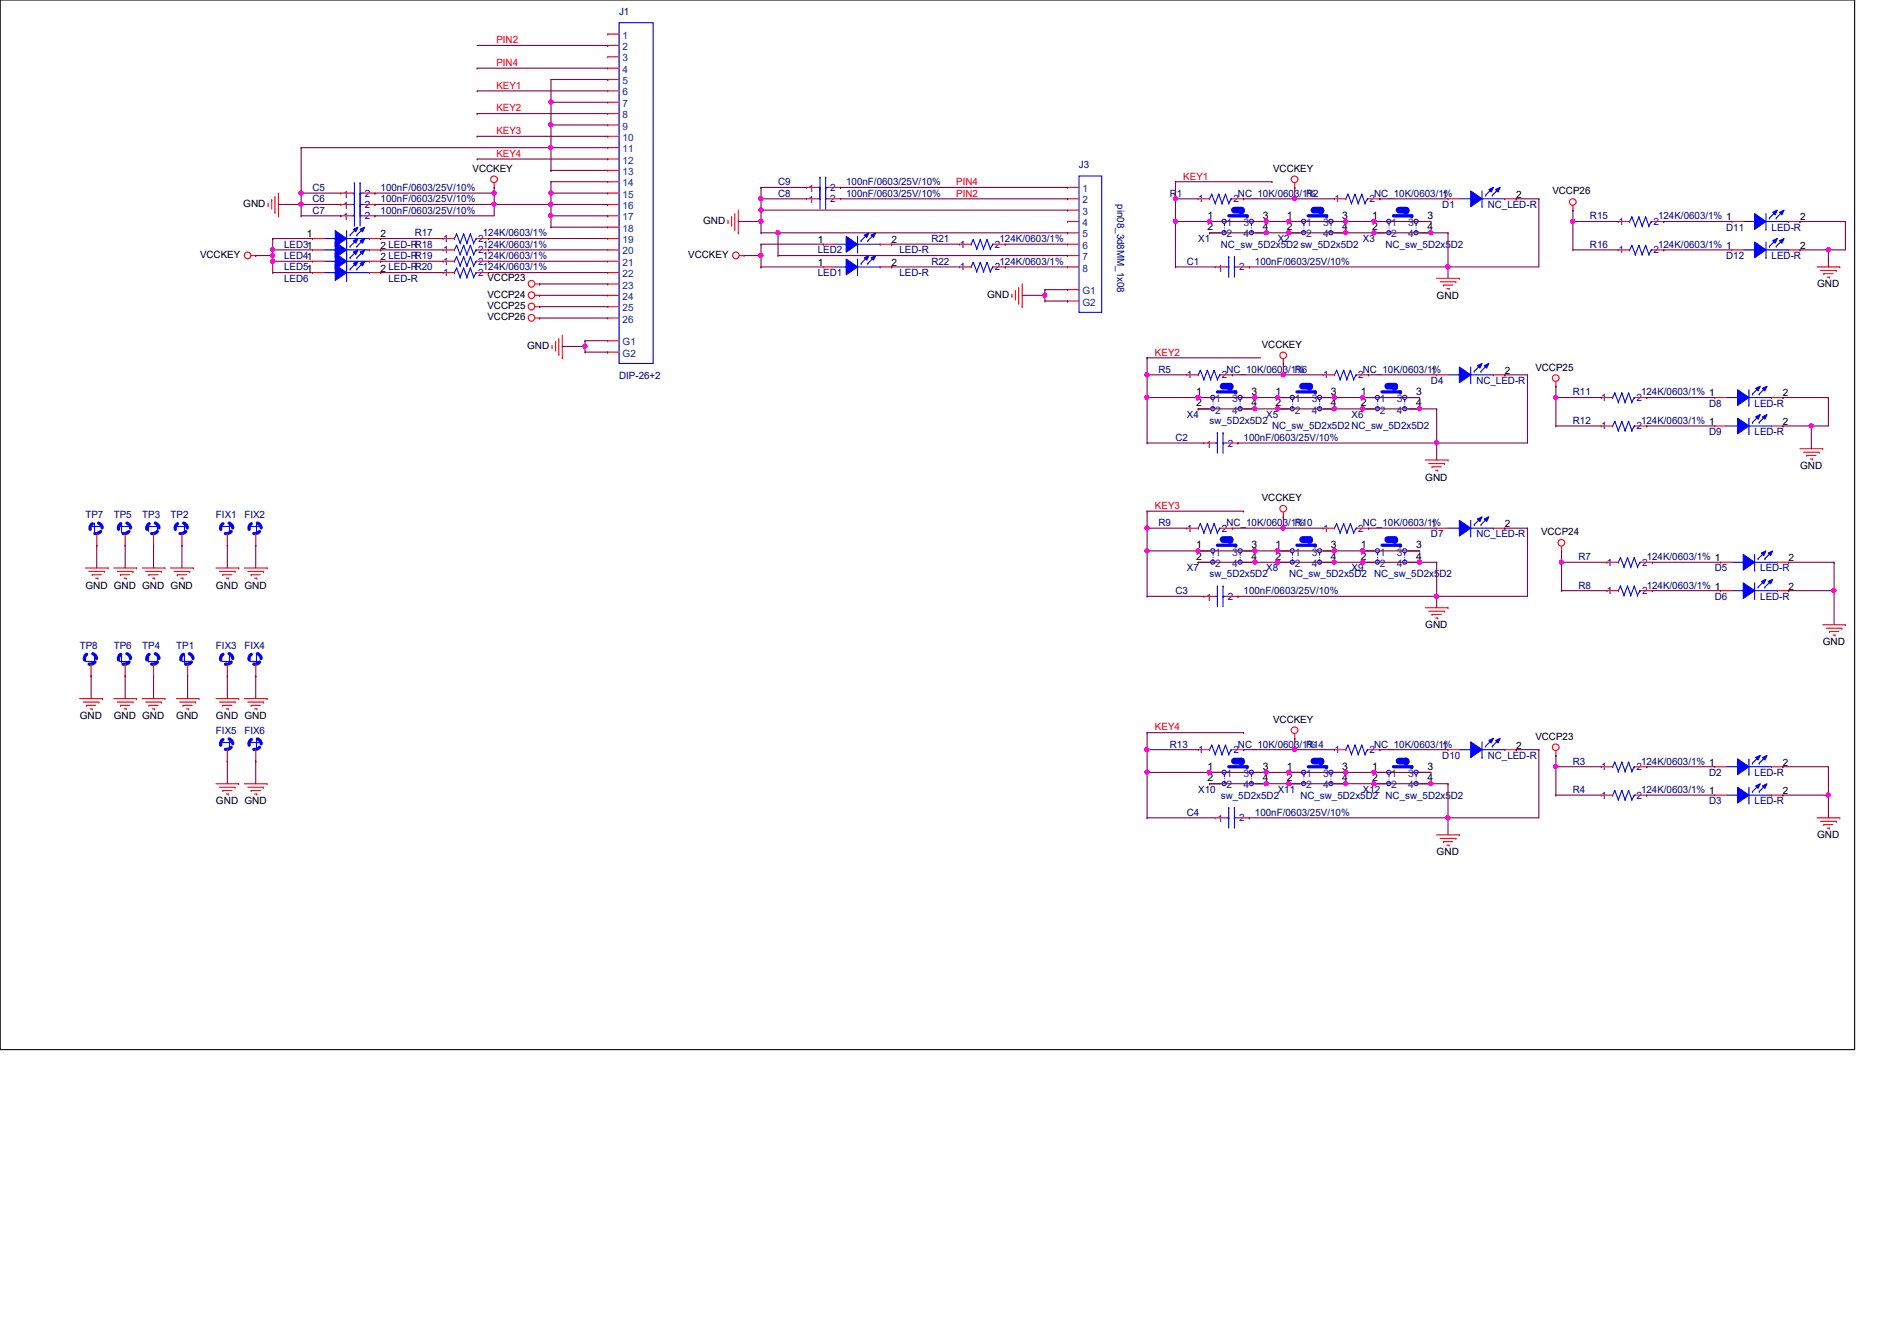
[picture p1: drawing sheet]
<svg xmlns="http://www.w3.org/2000/svg" width="297mm" height="210mm" viewBox="0 0 297 210" stroke-linecap="round" stroke-linejoin="round" font-family="sans-serif">
<defs><g id="words">
<g font-size="1.6" fill="#000080">
<text x="96.9" y="2.3">J1</text>
<text x="48.9" y="29.9">C5</text>
<text x="59.6" y="29.9">100nF/0603/25V/10%</text>
<text x="121.8" y="29">C9</text>
<text x="132.5" y="29">100nF/0603/25V/10%</text>
<text x="168.9" y="26.3">J3</text>
<text x="48.9" y="33.4">C7</text>
<text x="48.9" y="31.7">C6</text>
<text x="59.6" y="33.4">100nF/0603/25V/10%</text>
<text x="59.6" y="31.7">100nF/0603/25V/10%</text>
<text x="121.8" y="30.8">C8</text>
<text x="132.5" y="30.8">100nF/0603/25V/10%</text>
<text x="174.9" y="32" transform="rotate(90 174.9 32)">pin08_3d8MM_1x08</text>
<text x="183.2" y="30.8">R1</text>
<text x="193.8" y="30.8">NC_10K/0603/1%</text>
<text x="204.5" y="30.8">R2</text>
<text x="215.2" y="30.8">NC_10K/0603/1%</text>
<text x="225.8" y="32.6">D1</text>
<text x="233" y="32.6">NC_LED-R</text>
<text x="249" y="34.3">R15</text>
<text x="259.6" y="34.3">124K/0603/1% 1</text>
<text x="44.5" y="38.8">LED31</text>
<text x="44.5" y="40.6">LED41</text>
<text x="64.9" y="37">R17</text>
<text x="75.6" y="37">124K/0603/1%</text>
<text x="75.6" y="40.6">124K/0603/1%</text>
<text x="75.6" y="38.8">124K/0603/1%</text>
<text x="128.1" y="39.7">LED2</text>
<text x="140.8" y="39.7">LED-R</text>
<text x="145.8" y="37.9">R21</text>
<text x="145.8" y="41.4">R22</text>
<text x="156.5" y="37.9">124K/0603/1%</text>
<text x="156.5" y="41.4">124K/0603/1%</text>
<text x="185.8" y="41.4">C1</text>
<text x="187.6" y="37.9">X1</text>
<text x="191.2" y="38.8">NC_sw_5D2x5D2sw_5D2x5D2</text>
<text x="196.5" y="41.4">100nF/0603/25V/10%</text>
<text x="200.1" y="37.9">X2</text>
<text x="213.4" y="37.9">X3</text>
<text x="217" y="38.8">NC_sw_5D2x5D2</text>
<text x="249" y="38.8">R16</text>
<text x="259.6" y="38.8">124K/0603/1% 1</text>
<text x="270.3" y="36.1">D11</text>
<text x="270.3" y="40.6">D12</text>
<text x="277.4" y="36.1">LED-R</text>
<text x="277.4" y="40.6">LED-R</text>
<text x="44.5" y="44.1">LED6</text>
<text x="44.5" y="42.3">LED51</text>
<text x="60.8" y="44.1">LED-R</text>
<text x="75.6" y="42.3">124K/0603/1%</text>
<text x="128.1" y="43.2">LED1</text>
<text x="140.8" y="43.2">LED-R</text>
<text x="96.9" y="59.4">DIP-26+2</text>
<text x="181.4" y="58.3">R5</text>
<text x="192.1" y="58.3">NC_10K/0603/1%</text>
<text x="202.7" y="58.3">R6</text>
<text x="213.4" y="58.3">NC_10K/0603/1%</text>
<text x="185.8" y="65.4">X4</text>
<text x="198.3" y="65.4">X5</text>
<text x="211.6" y="65.4">X6</text>
<text x="224.1" y="60.1">D4</text>
<text x="231.2" y="60.1">NC_LED-R</text>
<text x="246.3" y="61.9">R11</text>
<text x="257" y="61.9">124K/0603/1% 1</text>
<text x="267.6" y="63.7">D8</text>
<text x="274.7" y="63.7">LED-R</text>
<text x="184.1" y="69">C2</text>
<text x="189.4" y="66.3">sw_5D2x5D2</text>
<text x="194.7" y="69">100nF/0603/25V/10%</text>
<text x="199.2" y="67.2">NC_sw_5D2x5D2NC_sw_5D2x5D2</text>
<text x="246.3" y="66.3">R12</text>
<text x="257" y="66.3">124K/0603/1% 1</text>
<text x="267.6" y="68.1">D9</text>
<text x="274.7" y="68.1">LED-R</text>
<text x="13.4" y="81.1">TP7</text>
<text x="17.8" y="81.1">TP5</text>
<text x="22.3" y="81.1">TP3</text>
<text x="26.7" y="81.1">TP2</text>
<text x="33.8" y="81.1">FIX1</text>
<text x="38.3" y="81.1">FIX2</text>
<text x="181.4" y="82.3">R9</text>
<text x="192.1" y="82.3">NC_10K/0603/1%</text>
<text x="202.7" y="82.3">R10</text>
<text x="213.4" y="82.3">NC_10K/0603/1%</text>
<text x="185.8" y="89.5">X7</text>
<text x="198.3" y="89.5">X8</text>
<text x="211.6" y="89.5">X9</text>
<text x="224.1" y="84.1">D7</text>
<text x="231.2" y="84.1">NC_LED-R</text>
<text x="247.2" y="87.7">R7</text>
<text x="257.8" y="87.7">124K/0603/1% 1</text>
<text x="268.5" y="89.5">D5</text>
<text x="275.6" y="89.5">LED-R</text>
<text x="184.1" y="93">C3</text>
<text x="189.4" y="90.3">sw_5D2x5D2</text>
<text x="194.7" y="93">100nF/0603/25V/10%</text>
<text x="201.8" y="90.3">NC_sw_5D2x5D2</text>
<text x="215.2" y="90.3">NC_sw_5D2x5D2</text>
<text x="247.2" y="92.1">R8</text>
<text x="257.8" y="92.1">124K/0603/1% 1</text>
<text x="268.5" y="93.9">D6</text>
<text x="275.6" y="93.9">LED-R</text>
<text x="12.5" y="101.6">TP8</text>
<text x="17.8" y="101.6">TP6</text>
<text x="22.3" y="101.6">TP4</text>
<text x="27.6" y="101.6">TP1</text>
<text x="33.8" y="101.6">FIX3</text>
<text x="38.3" y="101.6">FIX4</text>
<text x="33.8" y="114.9">FIX5</text>
<text x="38.3" y="114.9">FIX6</text>
<text x="183.2" y="117">R13</text>
<text x="193.8" y="117">NC_10K/0603/1%</text>
<text x="204.5" y="117">R14</text>
<text x="215.2" y="117">NC_10K/0603/1%</text>
<text x="225.8" y="118.8">D10</text>
<text x="233" y="118.8">NC_LED-R</text>
<text x="246.3" y="119.7">R3</text>
<text x="257" y="119.7">124K/0603/1% 1</text>
<text x="187.6" y="124.1">X10</text>
<text x="191.2" y="125">sw_5D2x5D2</text>
<text x="200.1" y="124.1">X11</text>
<text x="203.6" y="125">NC_sw_5D2x5D2</text>
<text x="213.4" y="124.1">X12</text>
<text x="217" y="125">NC_sw_5D2x5D2</text>
<text x="246.3" y="124.1">R4</text>
<text x="257" y="124.1">124K/0603/1% 1</text>
<text x="267.6" y="121.5">D2</text>
<text x="267.6" y="125.9">D3</text>
<text x="274.7" y="121.5">LED-R</text>
<text x="274.7" y="125.9">LED-R</text>
<text x="185.8" y="127.7">C4</text>
<text x="196.5" y="127.7">100nF/0603/25V/10%</text>
</g>
<g font-size="1.6" fill="#f00">
<text x="77.7" y="6.8">PIN2</text>
<text x="77.7" y="10.3">PIN4</text>
<text x="77.7" y="13.9">KEY1</text>
<text x="77.7" y="17.4">KEY2</text>
<text x="77.7" y="21">KEY3</text>
<text x="77.7" y="24.6">KEY4</text>
<text x="149.7" y="29">PIN4</text>
<text x="185.3" y="28.1">KEY1</text>
<text x="149.7" y="30.8">PIN2</text>
<text x="180.8" y="55.7">KEY2</text>
<text x="180.8" y="79.7">KEY3</text>
<text x="180.8" y="114.3">KEY4</text>
</g>
<g font-size="1.6" fill="#004080">
<text x="97.5" y="6.1">1</text>
<text x="97.5" y="7.8">2</text>
<text x="97.5" y="9.6">3</text>
<text x="97.5" y="11.4">4</text>
<text x="97.5" y="13.2">5</text>
<text x="97.5" y="14.9">6</text>
<text x="97.5" y="16.7">7</text>
<text x="97.5" y="18.5">8</text>
<text x="97.5" y="20.3">9</text>
<text x="97.5" y="22.1">10</text>
<text x="97.5" y="23.8">11</text>
<text x="97.5" y="25.6">12</text>
<text x="97.5" y="27.4">13</text>
<text x="97.5" y="29.2">14</text>
<text x="97.5" y="30.9">15</text>
<text x="97.5" y="32.7">16</text>
<text x="97.5" y="34.5">17</text>
<text x="169.5" y="30.1">1</text>
<text x="169.5" y="31.8">2</text>
<text x="169.5" y="33.6">3</text>
<text x="169.5" y="35.4">4</text>
<text x="192.1" y="35.4">1</text>
<text x="194.7" y="35.4">3</text>
<text x="204.5" y="35.4">1</text>
<text x="207.2" y="35.4">3</text>
<text x="217.8" y="35.4">1</text>
<text x="220.5" y="35.4">3</text>
<text x="97.5" y="36.3">18</text>
<text x="97.5" y="38.1">19</text>
<text x="97.5" y="39.8">20</text>
<text x="97.5" y="41.6">21</text>
<text x="169.5" y="37.2">5</text>
<text x="169.5" y="38.9">6</text>
<text x="169.5" y="40.7">7</text>
<text x="192.1" y="37.2">2</text>
<text x="194.7" y="37.2">4</text>
<text x="204.5" y="37.2">2</text>
<text x="207.2" y="37.2">4</text>
<text x="217.8" y="37.2">2</text>
<text x="220.5" y="37.2">4</text>
<text x="97.5" y="43.4">22</text>
<text x="97.5" y="45.2">23</text>
<text x="97.5" y="46.9">24</text>
<text x="169.5" y="42.5">8</text>
<text x="169.5" y="46.1">G1</text>
<text x="169.5" y="47.8">G2</text>
<text x="97.5" y="48.7">25</text>
<text x="97.5" y="50.5">26</text>
<text x="97.5" y="54.1">G1</text>
<text x="97.5" y="55.8">G2</text>
<text x="190.3" y="62.9">1</text>
<text x="190.3" y="64.7">2</text>
<text x="193" y="62.9">3</text>
<text x="193" y="64.7">4</text>
<text x="202.7" y="62.9">1</text>
<text x="202.7" y="64.7">2</text>
<text x="205.4" y="62.9">3</text>
<text x="205.4" y="64.7">4</text>
<text x="216.1" y="62.9">1</text>
<text x="216.1" y="64.7">2</text>
<text x="218.7" y="62.9">3</text>
<text x="218.7" y="64.7">4</text>
<text x="190.3" y="87">1</text>
<text x="190.3" y="88.7">2</text>
<text x="193" y="87">3</text>
<text x="193" y="88.7">4</text>
<text x="202.7" y="87">1</text>
<text x="202.7" y="88.7">2</text>
<text x="205.4" y="87">3</text>
<text x="205.4" y="88.7">4</text>
<text x="216.1" y="87">1</text>
<text x="216.1" y="88.7">2</text>
<text x="218.7" y="87">3</text>
<text x="218.7" y="88.7">4</text>
<text x="192.1" y="121.6">1</text>
<text x="192.1" y="123.4">2</text>
<text x="194.7" y="121.6">3</text>
<text x="194.7" y="123.4">4</text>
<text x="204.5" y="121.6">1</text>
<text x="204.5" y="123.4">2</text>
<text x="207.2" y="121.6">3</text>
<text x="207.2" y="123.4">4</text>
<text x="217.8" y="121.6">1</text>
<text x="217.8" y="123.4">2</text>
<text x="220.5" y="121.6">3</text>
<text x="220.5" y="123.4">4</text>
</g>
<g font-size="1.6">
<text x="74" y="26.9">VCCKEY</text>
<text x="199.3" y="26.9">VCCKEY</text>
<text x="38.1" y="32.4">GND</text>
<text x="110.1" y="35.1">GND</text>
<text x="189.1" y="34.3">1</text>
<text x="197.7" y="34.3">3</text>
<text x="201.5" y="34.3">1</text>
<text x="210.2" y="34.3">3</text>
<text x="214.8" y="34.3">1</text>
<text x="223.5" y="34.3">3</text>
<text x="225.8" y="30.9">1</text>
<text x="237.4" y="30.9">2</text>
<text x="243.1" y="30.4">VCCP26</text>
<text x="281.9" y="34.5">2</text>
<text x="31.3" y="40.4">VCCKEY</text>
<text x="48" y="37.2">1</text>
<text x="59.6" y="37.2">2</text>
<text x="59.6" y="40.7">2 LED-RR19</text>
<text x="59.6" y="38.9">2 LED-RR18</text>
<text x="107.8" y="40.4">VCCKEY</text>
<text x="128.1" y="38.1">1</text>
<text x="128.1" y="41.6">1</text>
<text x="139.6" y="38.1">2</text>
<text x="139.6" y="41.6">2</text>
<text x="189.1" y="36.1">2</text>
<text x="197.7" y="36.1">4</text>
<text x="201.5" y="36.1">2</text>
<text x="210.2" y="36.1">4</text>
<text x="214.8" y="36.1">2</text>
<text x="223.5" y="36.1">4</text>
<text x="281.9" y="38.9">2</text>
<text x="59.6" y="42.5">2 LED-RR20</text>
<text x="76.3" y="43.9">VCCP23</text>
<text x="76.3" y="46.6">VCCP24</text>
<text x="154.6" y="46.6">GND</text>
<text x="225" y="46.8">GND</text>
<text x="284.5" y="45">GND</text>
<text x="76.3" y="48.4">VCCP25</text>
<text x="76.3" y="50.2">VCCP26</text>
<text x="82.5" y="54.6">GND</text>
<text x="197.6" y="54.4">VCCKEY</text>
<text x="224.1" y="58.5">1</text>
<text x="235.6" y="58.5">2</text>
<text x="240.4" y="58">VCCP25</text>
<text x="187.3" y="61.8">1</text>
<text x="187.3" y="63.6">2</text>
<text x="196" y="61.8">3</text>
<text x="196" y="63.6">4</text>
<text x="199.7" y="61.8">1</text>
<text x="199.7" y="63.6">2</text>
<text x="208.4" y="61.8">3</text>
<text x="208.4" y="63.6">4</text>
<text x="213.1" y="61.8">1</text>
<text x="213.1" y="63.6">2</text>
<text x="221.7" y="61.8">3</text>
<text x="221.7" y="63.6">4</text>
<text x="279.2" y="62.1">2</text>
<text x="279.2" y="66.5">2</text>
<text x="223.2" y="75.2">GND</text>
<text x="281.9" y="73.4">GND</text>
<text x="197.6" y="78.4">VCCKEY</text>
<text x="224.1" y="82.5">1</text>
<text x="235.6" y="82.5">2</text>
<text x="241.3" y="83.8">VCCP24</text>
<text x="187.3" y="85.9">1</text>
<text x="187.3" y="87.6">2</text>
<text x="196" y="85.9">3</text>
<text x="196" y="87.6">4</text>
<text x="199.7" y="85.9">1</text>
<text x="199.7" y="87.6">2</text>
<text x="208.4" y="85.9">3</text>
<text x="208.4" y="87.6">4</text>
<text x="213.1" y="85.9">1</text>
<text x="213.1" y="87.6">2</text>
<text x="221.7" y="85.9">3</text>
<text x="221.7" y="87.6">4</text>
<text x="280.1" y="87.8">2</text>
<text x="13.4" y="92.1">GND GND GND GND</text>
<text x="33.8" y="92.1">GND GND</text>
<text x="280.1" y="92.3">2</text>
<text x="223.2" y="98.3">GND</text>
<text x="285.4" y="101">GND</text>
<text x="12.5" y="112.6">GND</text>
<text x="17.8" y="112.6">GND GND</text>
<text x="27.6" y="112.6">GND</text>
<text x="33.8" y="112.6">GND GND</text>
<text x="199.3" y="113.1">VCCKEY</text>
<text x="225.8" y="117.2">1</text>
<text x="237.4" y="117.2">2</text>
<text x="240.4" y="115.8">VCCP23</text>
<text x="279.2" y="119.8">2</text>
<text x="33.8" y="125.9">GND GND</text>
<text x="189.1" y="120.5">1</text>
<text x="189.1" y="122.3">2</text>
<text x="197.7" y="120.5">3</text>
<text x="197.7" y="122.3">4</text>
<text x="201.5" y="120.5">1</text>
<text x="201.5" y="122.3">2</text>
<text x="210.2" y="120.5">3</text>
<text x="210.2" y="122.3">4</text>
<text x="214.8" y="120.5">1</text>
<text x="214.8" y="122.3">2</text>
<text x="223.5" y="120.5">3</text>
<text x="223.5" y="122.3">4</text>
<text x="279.2" y="124.3">2</text>
<text x="284.5" y="131.2">GND</text>
<text x="225" y="133.9">GND</text>
</g>
<g font-size="1.6" fill="#00f">
<text x="130" y="29.9">2</text>
<text x="53.7" y="34.5">1</text>
<text x="53.7" y="30.9">1</text>
<text x="53.7" y="32.7">1</text>
<text x="57.1" y="34.3">2</text>
<text x="57.1" y="30.8">2</text>
<text x="57.1" y="32.6">2</text>
<text x="126.6" y="30.1">1</text>
<text x="126.6" y="31.8">1</text>
<text x="130" y="31.7">2</text>
<text x="187.6" y="31.7">1</text>
<text x="193.1" y="31.7">2</text>
<text x="209" y="31.7">1</text>
<text x="214.5" y="31.7">2</text>
<text x="253.4" y="35.2">1</text>
<text x="258.9" y="35.2">2</text>
<text x="69.4" y="37.9">1</text>
<text x="69.4" y="41.4">1</text>
<text x="69.4" y="39.7">1</text>
<text x="74.9" y="37.9">2</text>
<text x="74.9" y="41.4">2</text>
<text x="74.9" y="39.7">2</text>
<text x="150.3" y="38.8">1</text>
<text x="155.8" y="38.8">2</text>
<text x="253.4" y="39.7">1</text>
<text x="258.9" y="39.7">2</text>
<text x="69.4" y="43.2">1</text>
<text x="74.9" y="43.2">2</text>
<text x="150.3" y="42.3">1</text>
<text x="155.8" y="42.3">2</text>
<text x="190.6" y="42.5">1</text>
<text x="194" y="42.3">2</text>
<text x="185.8" y="59.2">1</text>
<text x="191.3" y="59.2">2</text>
<text x="207.2" y="59.2">1</text>
<text x="212.7" y="59.2">2</text>
<text x="250.7" y="62.8">1</text>
<text x="256.2" y="62.8">2</text>
<text x="188.8" y="70.1">1</text>
<text x="192.2" y="69.9">2</text>
<text x="250.7" y="67.2">1</text>
<text x="256.2" y="67.2">2</text>
<text x="185.8" y="83.2">1</text>
<text x="191.3" y="83.2">2</text>
<text x="207.2" y="83.2">1</text>
<text x="212.7" y="83.2">2</text>
<text x="251.6" y="88.6">1</text>
<text x="257.1" y="88.6">2</text>
<text x="188.8" y="94.1">1</text>
<text x="192.2" y="93.9">2</text>
<text x="251.6" y="93">1</text>
<text x="257.1" y="93">2</text>
<text x="187.6" y="117.9">1</text>
<text x="193.1" y="117.9">2</text>
<text x="209" y="117.9">1</text>
<text x="214.5" y="117.9">2</text>
<text x="250.7" y="120.6">1</text>
<text x="250.7" y="125">1</text>
<text x="256.2" y="120.6">2</text>
<text x="256.2" y="125">2</text>
<text x="190.6" y="128.7">1</text>
<text x="194" y="128.6">2</text>
</g>
</g></defs>
<path d="M0 0h290.4v164.3h-290.4z" fill="none" stroke="#000" stroke-width=".17"/>
<g fill="none" stroke="#f00" stroke-width=".17">
<path d="M42 32.2h.1M42 31.8v.4M42.5 31.3h.1M42.5 31.3v1.4M43 33.2h.1M43 30.8v2.4M43.6 33.8h.1M43.6 30.2v3.6M77.4 29.3h.1M77.4 28.6v.7M114 34.8h.1M114 34.5v.3"/>
<path d="M114.6 34h.1M114.6 34v1.4M115.1 35.9h.1M115.1 33.4v2.5M115.6 36.4h.1M115.6 32.9v3.5M202.7 29.3h.1M202.7 28.6v.7M246.3 32.9h.1M246.3 32.2v.7M39.3 40h.7M40 40h.1"/>
<path d="M83.8 44.4h.7M83.8 46.2h.7M83.8 48h.7M83.8 49.8h.7M84.5 44.4h.1M84.5 46.2h.1M84.5 48h.1M84.5 49.8h.1M86.4 54.4h.1M86.4 54.1v.3M87 53.5h.1M87 53.5v1.4"/>
<path d="M87.5 55.5h.1M87.5 53v2.5M88 56h.1M88 52.5v3.5M115.8 40h.7M116.5 40h.1M158.5 46.4h.1M158.5 46.1v.3M159 45.5h.1M159 45.5v1.4M159.5 47.5h.1M159.5 45v2.5"/>
<path d="M160.1 48h.1M160.1 44.4v3.6M201 56.9h.1M201 56.2v.7M225 43.6h3.5M225.5 44.1h2.5M226 44.6h.1M226 44.6h1.5M226.6 45.2h.3M226.9 45.2h.1M228 44.1h.1M228.5 43.6h.1"/>
<path d="M243.6 59.7v.8M284.5 41.8h3.6M285.1 42.3h2.4M285.6 42.8h.1M285.6 42.8h1.4M286.1 43.4h.4M286.5 43.4h.1M287.5 42.3h.1M288.1 41.8h.1M223.2 72h3.5M223.7 72.6h2.5M224.2 73.1h.1"/>
<path d="M224.2 73.1h1.5M224.8 73.6h.3M225.1 73.6h.1M226.2 72.6h.1M226.7 72h.1M243.6 60.5h.1M281.9 70.2h3.5M282.4 70.8h2.5M282.9 71.3h.1M282.9 71.3h1.4M283.5 71.8h.3M283.8 71.8h.1"/>
<path d="M284.9 70.8h.1M285.4 70.2h.1M13.4 88.9h3.5M13.9 89.5h2.5M14.4 90h.1M14.4 90h1.5M15 90.5h.3M15.3 90.5h.1M16.4 89.5h.1M16.9 88.9h.1M17.8 88.9h3.6M18.4 89.5h2.4"/>
<path d="M18.9 90h.1M18.9 90h1.4M19.4 90.5h.4M19.8 90.5h.1M20.8 89.5h.1M21.4 88.9h.1M22.3 88.9h3.5M22.8 89.5h2.5M23.3 90h.1M23.3 90h1.5M23.9 90.5h.3M24.2 90.5h.1"/>
<path d="M25.3 89.5h.1M25.8 88.9h.1M26.7 88.9h3.6M27.3 89.5h2.4M27.8 90h.1M27.8 90h1.4M28.3 90.5h.4M28.7 90.5h.1M29.7 89.5h.1M30.3 88.9h.1M33.8 88.9h3.6M34.4 89.5h2.4"/>
<path d="M34.9 90h.1M34.9 90h1.4M35.4 90.5h.4M35.8 90.5h.1M36.8 89.5h.1M37.4 88.9h.1M38.3 88.9h3.5M38.8 89.5h2.5M39.3 90h.1M39.3 90h1.5M39.9 90.5h.3M40.2 90.5h.1"/>
<path d="M41.3 89.5h.1M41.8 88.9h.1M201 80.9h.1M201 80.2v.7M223.2 95.1h3.5M223.7 95.7h2.5M224.2 96.2h.1M224.2 96.2h1.5M224.8 96.7h.3M225.1 96.7h.1M226.2 95.7h.1M226.7 95.1h.1"/>
<path d="M244.5 86.2h.1M244.5 85.5v.7M285.4 97.8h3.6M286 98.3h2.4M286.5 98.8h.1M286.5 98.8h1.4M287 99.4h.4M287.4 99.4h.1M288.4 98.3h.1M289 97.8h.1M12.5 109.3h3.5M13 109.9h2.5"/>
<path d="M13.5 110.4h.1M13.5 110.4h1.5M14.1 111h.3M14.4 111h.1M15.5 109.9h.1M16 109.3h.1M17.8 109.3h3.6M18.4 109.9h2.4M18.9 110.4h.1M18.9 110.4h1.4M19.4 111h.4M19.8 111h.1"/>
<path d="M20.8 109.9h.1M21.4 109.3h.1M22.3 109.3h3.5M22.8 109.9h2.5M23.3 110.4h.1M23.3 110.4h1.5M23.9 111h.3M24.2 111h.1M25.3 109.9h.1M25.8 109.3h.1M27.6 109.3h3.6M28.1 109.9h2.5"/>
<path d="M28.7 110.4h.1M28.7 110.4h1.4M29.2 111h.3M29.5 111h.1M30.6 109.9h.1M31.2 109.3h.1M33.8 109.3h3.6M34.4 109.9h2.4M34.9 110.4h.1M34.9 110.4h1.4M35.4 111h.4M35.8 111h.1"/>
<path d="M36.8 109.9h.1M37.4 109.3h.1M38.3 109.3h3.5M38.8 109.9h2.5M39.3 110.4h.1M39.3 110.4h1.5M39.9 111h.3M40.2 111h.1M41.3 109.9h.1M41.8 109.3h.1M202.7 115.6h.1M202.7 114.9v.7"/>
<path d="M243.6 118.2h.1M243.6 117.5v.7M33.8 122.7h3.6M34.4 123.2h2.4M34.9 123.7h.1M34.9 123.7h1.4M35.4 124.3h.4M35.8 124.3h.1M36.8 123.2h.1M37.4 122.7h.1M38.3 122.7h3.5M38.8 123.2h2.5"/>
<path d="M39.3 123.7h.1M39.3 123.7h1.5M39.9 124.3h.3M40.2 124.3h.1M41.3 123.2h.1M41.8 122.7h.1M225 130.7h3.5M225.5 131.2h2.5M226 131.7h.1M226 131.7h1.5M226.6 132.3h.3M226.9 132.3h.1"/>
<path d="M228 131.2h.1M228.5 130.7h.1M284.5 128h3.6M285.1 128.6h2.4M285.6 129.1h.1M285.6 129.1h1.4M286.1 129.6h.4M286.5 129.6h.1M287.5 128.6h.1M288.1 128h.1"/>
<circle cx="38.8" cy="40" r=".52"/>
<circle cx="77.4" cy="28.1" r=".52"/>
<circle cx="115.2" cy="40" r=".52"/>
<circle cx="202.7" cy="28.1" r=".52"/>
<circle cx="246.3" cy="31.6" r=".52"/>
<circle cx="83.2" cy="46.2" r=".52"/>
<circle cx="83.2" cy="44.4" r=".52"/>
<circle cx="83.2" cy="49.8" r=".52"/>
<circle cx="83.2" cy="48" r=".52"/>
<circle cx="200.9" cy="55.6" r=".52"/>
<circle cx="243.6" cy="59.2" r=".52"/>
<circle cx="200.9" cy="79.6" r=".52"/>
<circle cx="244.5" cy="85" r=".52"/>
<circle cx="202.7" cy="114.3" r=".52"/>
<circle cx="243.6" cy="117" r=".52"/>
</g>
<circle cx="215.7" cy="86.2" r=".33" fill="none" stroke="#00f" stroke-width=".17"/>
<path d="M216.4 85.3h2.9" fill="none" stroke="#00f" stroke-width=".51"/>
<circle cx="219.3" cy="85.3" r=".25" fill="#00f"/>
<path d="M217.3 84.5h1.1" fill="none" stroke="#00f" stroke-width="1.1"/>
<circle cx="218.4" cy="84.5" r=".53" fill="#00f"/>
<g fill="none" stroke="#00f" stroke-width=".17">
<path d="M96.9 3.6h5.4v53.3h-5.4z"/>
<circle cx="215.7" cy="88" r=".33"/>
<circle cx="220" cy="88" r=".33"/>
<circle cx="220" cy="86.2" r=".33"/>
</g>
<path d="M215.7 86.6v1.1M215.7 87.7h.1M220 86.6v1.1M220 87.7h.1" fill="none" stroke="#00f" stroke-width=".17" stroke-dasharray=".3 .3 0 .3 0 .3"/>
<g fill="none" stroke="#f00" stroke-width=".17">
<path d="M95.2 5.3h.1M95.2 7.1h.1M95.2 8.9h.1M95.2 10.7h.1M95.2 12.4h.1M95.2 14.2h.1M95.2 16h.1M95.2 17.8h.1M95.2 19.6h.1M95.2 5.3h1.7M95.2 7.1h1.7M95.2 8.9h1.7"/>
<path d="M95.2 10.7h1.7M95.2 12.4h1.7M95.2 14.2h1.7M95.2 16h1.7M95.2 17.8h1.7M95.2 19.6h1.7M95.2 21.3h.1M95.2 23.1h.1M95.2 24.9h.1M95.2 26.7h.1M95.2 28.4h.1M95.2 30.2h.1"/>
<path d="M95.2 32h.1M95.2 33.8h.1M95.2 35.6h.1M95.2 37.3h.1M95.2 39.1h.1M95.2 21.3h1.7M95.2 23.1h1.7M95.2 24.9h1.7M95.2 26.7h1.7M95.2 28.4h1.7M95.2 30.2h1.7M95.2 32h1.7"/>
<path d="M95.2 33.8h1.7M95.2 35.6h1.7M95.2 37.3h1.7M95.2 39.1h1.7M95.2 53.3h.1M95.2 55.1h.1M95.2 40.9h.1M95.2 42.7h.1M95.2 44.4h.1M95.2 46.2h.1M95.2 48h.1M95.2 49.8h.1"/>
<path d="M95.2 53.3h1.7M95.2 55.1h1.7M95.2 40.9h1.7M95.2 42.7h1.7M95.2 44.4h1.7M95.2 46.2h1.7M95.2 48h1.7M95.2 49.8h1.7M213.4 86.2h.1M213.4 88h.1M213.4 86.2h1.8M213.4 88h1.8"/>
<path d="M220.5 86.2h1.8M220.5 88h1.8M222.3 86.2h.1M222.3 88h.1"/>
</g>
<path d="M39.3 102.5a.93 .93 0 0 1 1.3-.1 .93 .93 0 0 1 0 1.4 .93 .93 0 0 1-1.3-.1 .81 .81 0 0 1 0-1.2z" fill-rule="evenodd" fill="#fff"/>
<path d="M39.3 102.5a.93 .93 0 0 1 1.3-.1 .93 .93 0 0 1 0 1.4 .93 .93 0 0 1-1.3-.1 .81 .81 0 0 1 0-1.2z" fill-rule="evenodd" fill="#00f"/>
<path d="M39.3 102.5a.93 .93 0 0 1 1.3-.1 .93 .93 0 0 1 0 1.4 .93 .93 0 0 1-1.3-.1 .81 .81 0 0 1 0-1.2z" fill="none" stroke="#00f" stroke-width=".51" stroke-dasharray="1 1"/>
<path d="M69.4 37.3h.1M69.4 37.3h1.8M74.7 37.3h1.8M76.5 37.3h.1M126.3 29.3h.1M126.3 29.3h1.8M129.8 29.3h1.8M131.6 29.3h.1M40 105.8h.1M40 104v1.8" fill="none" stroke="#f00" stroke-width=".17"/>
<g fill="none" stroke="#00f" stroke-width=".17">
<path d="M71.2 37.3h.1M71.5 36.6h.1M71.5 36.6l.5 1.5M71.5 36.6l-.3 .7M72 38.1h.1M72.6 36.6h.1M72.6 36.6l.5 1.5M72.6 36.6l-.6 1.5M73.1 38.1h.1M73.7 36.6h.1M73.7 36.6l.5 1.5M73.7 36.6l-.6 1.5"/>
<path d="M74.2 38.1h.1M74.5 37.3h.1M74.5 37.3l-.3 .8M74.5 37.3h.2M128.1 29.3h.3M128.4 29.3h.1M128.4 27.7h.1M128.4 27.7v3.2M129.3 27.7h.1M129.3 29.3h.1M129.3 29.3h.5M129.3 27.7v3.2"/>
<circle cx="215.7" cy="62.2" r=".33"/>
</g>
<path d="M216.4 61.3h2.9" fill="none" stroke="#00f" stroke-width=".51"/>
<circle cx="219.3" cy="61.3" r=".25" fill="#00f"/>
<path d="M217.3 60.5h1.1" fill="none" stroke="#00f" stroke-width="1.1"/>
<circle cx="218.4" cy="60.5" r=".53" fill="#00f"/>
<g fill="none" stroke="#00f" stroke-width=".17">
<circle cx="215.7" cy="64" r=".33"/>
<circle cx="220" cy="64" r=".33"/>
<circle cx="220" cy="62.2" r=".33"/>
</g>
<path d="M215.7 62.6v1.1M215.7 63.7h.1M220 62.6v1.1M220 63.7h.1" fill="none" stroke="#00f" stroke-width=".17" stroke-dasharray=".3 .3 0 .3 0 .3"/>
<path d="M213.4 62.2h.1M213.4 64h.1M213.4 62.2h1.8M213.4 64h1.8M220.5 62.2h1.8M220.5 64h1.8M222.3 62.2h.1M222.3 64h.1" fill="none" stroke="#f00" stroke-width=".17"/>
<path d="M14.4 82a.93 .93 0 0 1 1.3 0 .93 .93 0 0 1 0 1.3 .93 .93 0 0 1-1.3 0 .81 .81 0 0 1 0-1.3z" fill-rule="evenodd" fill="#fff"/>
<path d="M14.4 82a.93 .93 0 0 1 1.3 0 .93 .93 0 0 1 0 1.3 .93 .93 0 0 1-1.3 0 .81 .81 0 0 1 0-1.3z" fill-rule="evenodd" fill="#00f"/>
<path d="M14.4 82a.93 .93 0 0 1 1.3 0 .93 .93 0 0 1 0 1.3 .93 .93 0 0 1-1.3 0 .81 .81 0 0 1 0-1.3z" fill="none" stroke="#00f" stroke-width=".51" stroke-dasharray="1 1"/>
<path d="M69.4 40.9h.1M69.4 40.9h1.8M74.7 40.9h1.8M76.5 40.9h.1M15.2 85.3h.1M15.2 83.6v1.7" fill="none" stroke="#f00" stroke-width=".17"/>
<g fill="none" stroke="#00f" stroke-width=".17">
<path d="M71.2 40.9h.1M71.5 40.2h.1M71.5 40.2l.5 1.4M71.5 40.2l-.3 .7M72 41.6h.1M72.6 40.2h.1M72.6 40.2l.5 1.4M72.6 40.2l-.6 1.4M73.1 41.6h.1M73.7 40.2h.1M73.7 40.2l.5 1.4M73.7 40.2l-.6 1.4"/>
<path d="M74.2 41.6h.1M74.5 40.9h.1M74.5 40.9l-.3 .7M74.5 40.9h.2"/>
</g>
<path d="M34.8 102.5a.93 .93 0 0 1 1.4-.1 .93 .93 0 0 1 0 1.4 .93 .93 0 0 1-1.4-.1 .81 .81 0 0 1 0-1.2z" fill-rule="evenodd" fill="#fff"/>
<path d="M34.8 102.5a.93 .93 0 0 1 1.4-.1 .93 .93 0 0 1 0 1.4 .93 .93 0 0 1-1.4-.1 .81 .81 0 0 1 0-1.2z" fill-rule="evenodd" fill="#00f"/>
<path d="M34.8 102.5a.93 .93 0 0 1 1.4-.1 .93 .93 0 0 1 0 1.4 .93 .93 0 0 1-1.4-.1 .81 .81 0 0 1 0-1.2z" fill="none" stroke="#00f" stroke-width=".51" stroke-dasharray="1 1"/>
<path d="M35.6 105.8h.1M35.6 104v1.8" fill="none" stroke="#f00" stroke-width=".17"/>
<path d="M18.8 102.5a.93 .93 0 0 1 1.4-.1 .93 .93 0 0 1 0 1.4 .93 .93 0 0 1-1.4-.1 .81 .81 0 0 1 0-1.2z" fill-rule="evenodd" fill="#fff"/>
<path d="M18.8 102.5a.93 .93 0 0 1 1.4-.1 .93 .93 0 0 1 0 1.4 .93 .93 0 0 1-1.4-.1 .81 .81 0 0 1 0-1.2z" fill-rule="evenodd" fill="#00f"/>
<path d="M18.8 102.5a.93 .93 0 0 1 1.4-.1 .93 .93 0 0 1 0 1.4 .93 .93 0 0 1-1.4-.1 .81 .81 0 0 1 0-1.2z" fill="none" stroke="#00f" stroke-width=".51" stroke-dasharray="1 1"/>
<path d="M19.6 105.8h.1M19.6 104v1.8" fill="none" stroke="#f00" stroke-width=".17"/>
<path d="M270.3 62.2h1.8M272.1 62.2h.1M273.9 63.5h.1M273.9 61v2.5M273.9 62.2h3.5M274.4 61.7h.1M275.5 61.7h.1M275.5 60.6l-1.1 1.1M276.5 60.6l-1 1.1M277.4 62.2h.1" fill="none" stroke="#00f" stroke-width=".17"/>
<path d="M272.1 61l1.8 1.2-1.8 1.3z" fill-rule="evenodd" fill="#00f"/>
<path d="M272.1 61l1.8 1.2-1.8 1.3z" fill="none" stroke="#00f" stroke-width=".17"/>
<path d="M276 60.8l.7-.3-.4 .7z" fill-rule="evenodd" fill="#00f"/>
<path d="M276 60.8l.7-.3-.4 .7z" fill="none" stroke="#00f" stroke-width=".17"/>
<path d="M274.9 60.8l.7-.3-.3 .7z" fill-rule="evenodd" fill="#00f"/>
<g fill="none" stroke="#00f" stroke-width=".17">
<path d="M71.2 39.1h.1M71.5 38.4h.1M71.5 38.4l.5 1.4M71.5 38.4l-.3 .7M72 39.8h.1M72.6 38.4h.1M72.6 38.4l.5 1.4M72.6 38.4l-.6 1.4M73.1 39.8h.1M73.7 38.4h.1M73.7 38.4l.5 1.4M73.7 38.4l-.6 1.4"/>
<path d="M74.2 39.8h.1M74.5 39.1h.1M74.5 39.1l-.3 .7M74.5 39.1h.2M274.9 60.8l.7-.3-.3 .7z"/>
<circle cx="202.4" cy="86.2" r=".33"/>
</g>
<path d="M69.4 39.1h.1M69.4 39.1h1.8M74.7 39.1h1.8M76.5 39.1h.1M268.5 62.2h.1M268.5 62.2h1.8M277.4 62.2h1.8M279.2 62.2h.1" fill="none" stroke="#f00" stroke-width=".17"/>
<path d="M203.1 85.3h2.8" fill="none" stroke="#00f" stroke-width=".51"/>
<circle cx="205.9" cy="85.3" r=".25" fill="#00f"/>
<path d="M204 84.5h1.1" fill="none" stroke="#00f" stroke-width="1.1"/>
<circle cx="205.1" cy="84.5" r=".53" fill="#00f"/>
<g fill="none" stroke="#00f" stroke-width=".17">
<path d="M252.5 62.2h.1M252.9 61.5h.1M252.9 61.5l.5 1.4M252.9 61.5l-.4 .7M253.4 62.9h.1M254 61.5h.1M254 61.5l.5 1.4M254 61.5l-.6 1.4M254.5 62.9h.1M255 61.5h.1M255 61.5l.5 1.4M255 61.5l-.5 1.4"/>
<path d="M255.5 62.9h.1M255.9 62.2h.1M255.9 62.2l-.4 .7M255.9 62.2h.2M271.2 88h1.8M273 88h.1M274.7 89.2h.1M274.7 86.8v2.4M274.7 88h3.6M275.3 87.5h.1M276.3 87.5h.1M276.3 86.4l-1 1.1"/>
<path d="M277.4 86.4l-1.1 1.1M278.3 88h.1"/>
<circle cx="202.4" cy="88" r=".33"/>
<circle cx="206.6" cy="88" r=".33"/>
<circle cx="206.6" cy="86.2" r=".33"/>
</g>
<path d="M202.4 86.6v1.1M202.4 87.7h.1M206.6 86.6v1.1M206.6 87.7h.1" fill="none" stroke="#00f" stroke-width=".17" stroke-dasharray=".3 .3 0 .3 0 .3"/>
<path d="M250.7 62.2h.1M250.7 62.2h1.8M256.1 62.2h1.7M257.8 62.2h.1M200.1 86.2h.1M200.1 88h.1M200.1 86.2h1.7M200.1 88h1.7M207.2 86.2h1.8M207.2 88h1.8M209 86.2h.1M209 88h.1" fill="none" stroke="#f00" stroke-width=".17"/>
<path d="M273 86.8l1.7 1.2-1.7 1.2z" fill-rule="evenodd" fill="#00f"/>
<path d="M273 86.8l1.7 1.2-1.7 1.2z" fill="none" stroke="#00f" stroke-width=".17"/>
<path d="M276.9 86.6l.7-.4-.4 .8z" fill-rule="evenodd" fill="#00f"/>
<path d="M276.9 86.6l.7-.4-.4 .8z" fill="none" stroke="#00f" stroke-width=".17"/>
<path d="M275.8 86.6l.7-.4-.3 .8z" fill-rule="evenodd" fill="#00f"/>
<g fill="none" stroke="#00f" stroke-width=".17">
<path d="M152.1 38.2h.1M152.4 37.5h.1M152.4 37.5l.5 1.4M152.4 37.5l-.3 .7M152.9 38.9h.1M153.5 37.5h.1M153.5 37.5l.5 1.4M153.5 37.5l-.6 1.4M154 38.9h.1M154.6 37.5h.1M154.6 37.5l.5 1.4M154.6 37.5l-.6 1.4"/>
<path d="M155.1 38.9h.1M155.4 38.2h.1M155.4 38.2l-.3 .7M155.4 38.2h.2M275.8 86.6l.7-.4-.3 .8z"/>
<circle cx="202.4" cy="62.2" r=".33"/>
</g>
<path d="M150.3 38.2h.1M150.3 38.2h1.8M155.6 38.2h1.8M157.4 38.2h.1M269.4 88h.1M269.4 88h1.8M278.3 88h1.8M280.1 88h.1" fill="none" stroke="#f00" stroke-width=".17"/>
<path d="M203.1 61.3h2.8" fill="none" stroke="#00f" stroke-width=".51"/>
<circle cx="205.9" cy="61.3" r=".25" fill="#00f"/>
<path d="M204 60.5h1.1" fill="none" stroke="#00f" stroke-width="1.1"/>
<circle cx="205.1" cy="60.5" r=".53" fill="#00f"/>
<g fill="none" stroke="#00f" stroke-width=".17">
<path d="M270.3 66.7h1.8M272.1 66.7h.1M273.9 67.9h.1M273.9 65.4v2.5M273.9 66.7h3.5M274.4 66.1h.1M275.5 66.1h.1M275.5 65.1l-1.1 1M276.5 65.1l-1 1M277.4 66.7h.1"/>
<circle cx="202.4" cy="64" r=".33"/>
<circle cx="206.6" cy="64" r=".33"/>
<circle cx="206.6" cy="62.2" r=".33"/>
</g>
<path d="M202.4 62.6v1.1M202.4 63.7h.1M206.6 62.6v1.1M206.6 63.7h.1" fill="none" stroke="#00f" stroke-width=".17" stroke-dasharray=".3 .3 0 .3 0 .3"/>
<path d="M200.1 62.2h.1M200.1 64h.1M200.1 62.2h1.7M200.1 64h1.7M207.2 62.2h1.8M207.2 64h1.8M209 62.2h.1M209 64h.1" fill="none" stroke="#f00" stroke-width=".17"/>
<path d="M272.1 65.4l1.8 1.3-1.8 1.2z" fill-rule="evenodd" fill="#00f"/>
<path d="M272.1 65.4l1.8 1.3-1.8 1.2z" fill="none" stroke="#00f" stroke-width=".17"/>
<path d="M276 65.2l.7-.3-.4 .7z" fill-rule="evenodd" fill="#00f"/>
<path d="M276 65.2l.7-.3-.4 .7z" fill="none" stroke="#00f" stroke-width=".17"/>
<path d="M274.9 65.2l.7-.3-.3 .7z" fill-rule="evenodd" fill="#00f"/>
<path d="M274.9 65.2l.7-.3-.3 .7z" fill="none" stroke="#00f" stroke-width=".17"/>
<path d="M268.5 66.7h.1M268.5 66.7h1.8M277.4 66.7h1.8M279.2 66.7h.1" fill="none" stroke="#f00" stroke-width=".17"/>
<path d="M39.3 82a.93 .93 0 0 1 1.3 0 .93 .93 0 0 1 0 1.3 .93 .93 0 0 1-1.3 0 .81 .81 0 0 1 0-1.3z" fill-rule="evenodd" fill="#fff"/>
<path d="M39.3 82a.93 .93 0 0 1 1.3 0 .93 .93 0 0 1 0 1.3 .93 .93 0 0 1-1.3 0 .81 .81 0 0 1 0-1.3z" fill-rule="evenodd" fill="#00f"/>
<path d="M39.3 82a.93 .93 0 0 1 1.3 0 .93 .93 0 0 1 0 1.3 .93 .93 0 0 1-1.3 0 .81 .81 0 0 1 0-1.3z" fill="none" stroke="#00f" stroke-width=".51" stroke-dasharray="1 1"/>
<path d="M40 85.3h.1M40 83.6v1.7M251.6 88h.1M251.6 88h1.8M257 88h1.7M258.7 88h.1" fill="none" stroke="#f00" stroke-width=".17"/>
<g fill="none" stroke="#00f" stroke-width=".17">
<path d="M253.4 88h.1M253.7 87.3h.1M253.7 87.3l.6 1.4M253.7 87.3l-.3 .7M254.3 88.7h.1M254.8 87.3h.1M254.8 87.3l.6 1.4M254.8 87.3l-.5 1.4M255.4 88.7h.1M255.9 87.3h.1M255.9 87.3l.5 1.4M255.9 87.3l-.5 1.4"/>
<path d="M256.4 88.7h.1M256.8 88h.1M256.8 88l-.4 .7M256.8 88h.2"/>
<circle cx="217.5" cy="120.9" r=".33"/>
</g>
<path d="M218.2 120h2.9" fill="none" stroke="#00f" stroke-width=".51"/>
<circle cx="221.1" cy="120" r=".25" fill="#00f"/>
<path d="M219.1 119.1h1.1" fill="none" stroke="#00f" stroke-width="1.1"/>
<circle cx="220.2" cy="119.1" r=".53" fill="#00f"/>
<g fill="none" stroke="#00f" stroke-width=".17">
<path d="M130.7 38.2h1.8M132.5 38.2h.1M134.3 39.5h.1M134.3 37v2.5M134.3 38.2h3.5M134.8 37.7h.1M135.9 37.7h.1M135.9 36.6l-1.1 1.1M136.9 36.6l-1 1.1M137.8 38.2h.1M252.5 66.7h.1M252.9 66h.1"/>
<path d="M252.9 66l.5 1.4M252.9 66l-.4 .7M253.4 67.4h.1M254 66h.1M254 66l.5 1.4M254 66l-.6 1.4M254.5 67.4h.1M255 66h.1M255 66l.5 1.4M255 66l-.5 1.4M255.5 67.4h.1M255.9 66.7h.1"/>
<path d="M255.9 66.7l-.4 .7M255.9 66.7h.2"/>
<circle cx="217.5" cy="122.7" r=".33"/>
<circle cx="221.7" cy="120.9" r=".33"/>
<circle cx="221.7" cy="122.7" r=".33"/>
</g>
<path d="M217.5 121.2v1.1M217.5 122.3h.1M221.7 121.2v1.1M221.7 122.3h.1" fill="none" stroke="#00f" stroke-width=".17" stroke-dasharray=".3 .3 0 .3 0 .3"/>
<path d="M250.7 66.7h.1M250.7 66.7h1.8M256.1 66.7h1.7M257.8 66.7h.1M215.2 120.9h.1M215.2 122.7h.1M215.2 120.9h1.8M215.2 122.7h1.8M222.3 120.9h1.8M222.3 122.7h1.8M224.1 120.9h.1M224.1 122.7h.1" fill="none" stroke="#f00" stroke-width=".17"/>
<path d="M132.5 37l1.8 1.2-1.8 1.3z" fill-rule="evenodd" fill="#00f"/>
<path d="M132.5 37l1.8 1.2-1.8 1.3z" fill="none" stroke="#00f" stroke-width=".17"/>
<path d="M136.4 36.8l.7-.4-.3 .8z" fill-rule="evenodd" fill="#00f"/>
<path d="M136.4 36.8l.7-.4-.3 .8z" fill="none" stroke="#00f" stroke-width=".17"/>
<path d="M135.3 36.8l.8-.4-.4 .8z" fill-rule="evenodd" fill="#00f"/>
<path d="M135.3 36.8l.8-.4-.4 .8zM271.2 92.5h1.8M273 92.5h.1M274.7 93.7h.1M274.7 91.2v2.5M274.7 92.5h3.6M275.3 91.9h.1M276.3 91.9h.1M276.3 90.8l-1 1.1M277.4 90.8l-1.1 1.1M278.3 92.5h.1" fill="none" stroke="#00f" stroke-width=".17"/>
<path d="M128.9 38.2h.1M128.9 38.2h1.8M137.8 38.2h1.8M139.6 38.2h.1" fill="none" stroke="#f00" stroke-width=".17"/>
<path d="M273 91.2l1.7 1.3-1.7 1.2z" fill-rule="evenodd" fill="#00f"/>
<path d="M273 91.2l1.7 1.3-1.7 1.2z" fill="none" stroke="#00f" stroke-width=".17"/>
<path d="M276.9 91l.7-.3-.4 .7z" fill-rule="evenodd" fill="#00f"/>
<path d="M276.9 91l.7-.3-.4 .7z" fill="none" stroke="#00f" stroke-width=".17"/>
<path d="M275.8 91l.7-.3-.3 .7z" fill-rule="evenodd" fill="#00f"/>
<g fill="none" stroke="#00f" stroke-width=".17">
<path d="M187.6 82.7h.1M188 82h.1M188 82l.5 1.4M188 82l-.4 .7M188.5 83.4h.1M189.1 82h.1M189.1 82l.5 1.4M189.1 82l-.6 1.4M189.6 83.4h.1M190.1 82h.1M190.1 82l.5 1.4M190.1 82l-.5 1.4"/>
<path d="M190.6 83.4h.1M191 82.7h.1M191 82.7l-.4 .7M191 82.7h.2M226.7 82.7h1.8M228.5 82.7h.1M230.3 83.9h.1M230.3 82.7h3.5M230.3 81.4v2.5M230.8 82.1h.1M231.9 82.1h.1M231.9 81.1l-1.1 1"/>
<path d="M233 81.1l-1.1 1M233.8 82.7h.1M275.8 91l.7-.3-.3 .7zM192.1 128h.3M192.4 128h.1M192.4 126.4h.1M192.4 126.4v3.2M193.3 126.4h.1M193.3 128h.1M193.3 128h.5M193.3 126.4v3.2"/>
</g>
<path d="M185.8 82.7h.1M185.8 82.7h1.8M191.2 82.7h1.8M193 82.7h.1M269.4 92.5h.1M269.4 92.5h1.8M278.3 92.5h1.8M280.1 92.5h.1M190.3 128h.1M190.3 128h1.8M193.8 128h1.8M195.6 128h.1" fill="none" stroke="#f00" stroke-width=".17"/>
<path d="M228.5 81.4l1.8 1.3-1.8 1.2z" fill-rule="evenodd" fill="#00f"/>
<path d="M228.5 81.4l1.8 1.3-1.8 1.2z" fill="none" stroke="#00f" stroke-width=".17"/>
<path d="M232.4 81.2l.7-.3-.3 .7z" fill-rule="evenodd" fill="#00f"/>
<path d="M232.4 81.2l.7-.3-.3 .7z" fill="none" stroke="#00f" stroke-width=".17"/>
<path d="M231.3 81.2l.8-.3-.4 .7z" fill-rule="evenodd" fill="#00f"/>
<g fill="none" stroke="#00f" stroke-width=".17">
<path d="M226.7 58.7h1.8M228.5 58.7h.1M230.3 59.9h.1M230.3 57.4v2.5M230.3 58.7h3.5M230.8 58.1h.1M231.9 58.1h.1M231.9 57.1l-1.1 1M233 57.1l-1.1 1M233.8 58.7h.1M190.3 93.3h.3M190.6 93.3h.1"/>
<path d="M190.6 91.7h.1M190.6 91.7v3.3M191.5 91.7h.1M191.5 93.3h.1M191.5 93.3h.6M191.5 91.7v3.3M231.3 81.2l.8-.3-.4 .7z"/>
</g>
<path d="M188.5 93.3h.1M188.5 93.3h1.8M192.1 93.3h1.7M193.8 93.3h.1M225 82.7h.1M225 82.7h1.7M233.8 82.7h1.8M235.6 82.7h.1" fill="none" stroke="#f00" stroke-width=".17"/>
<path d="M228.5 57.4l1.8 1.3-1.8 1.2z" fill-rule="evenodd" fill="#00f"/>
<path d="M228.5 57.4l1.8 1.3-1.8 1.2z" fill="none" stroke="#00f" stroke-width=".17"/>
<path d="M232.4 57.2l.7-.3-.3 .7z" fill-rule="evenodd" fill="#00f"/>
<path d="M232.4 57.2l.7-.3-.3 .7z" fill="none" stroke="#00f" stroke-width=".17"/>
<path d="M231.3 57.2l.8-.3-.4 .7z" fill-rule="evenodd" fill="#00f"/>
<g fill="none" stroke="#00f" stroke-width=".17">
<path d="M231.3 57.2l.8-.3-.4 .7z"/>
<circle cx="189.9" cy="86.2" r=".33"/>
</g>
<path d="M225 58.7h.1M225 58.7h1.7M233.8 58.7h1.8M235.6 58.7h.1" fill="none" stroke="#f00" stroke-width=".17"/>
<path d="M190.6 85.3h2.9" fill="none" stroke="#00f" stroke-width=".51"/>
<circle cx="193.5" cy="85.3" r=".25" fill="#00f"/>
<path d="M191.5 84.5h1.1" fill="none" stroke="#00f" stroke-width="1.1"/>
<circle cx="192.6" cy="84.5" r=".53" fill="#00f"/>
<g fill="none" stroke="#00f" stroke-width=".17">
<circle cx="217.5" cy="34.6" r=".33"/>
<circle cx="189.9" cy="88" r=".33"/>
<circle cx="194.2" cy="88" r=".33"/>
<circle cx="194.2" cy="86.2" r=".33"/>
</g>
<path d="M189.9 86.6v1.1M189.9 87.7h.1M194.2 86.6v1.1M194.2 87.7h.1" fill="none" stroke="#00f" stroke-width=".17" stroke-dasharray=".3 .3 0 .3 0 .3"/>
<path d="M187.6 86.2h.1M187.6 88h.1M187.6 86.2h1.8M187.6 88h1.8M194.7 86.2h1.8M194.7 88h1.8M196.5 86.2h.1M196.5 88h.1" fill="none" stroke="#f00" stroke-width=".17"/>
<path d="M218.2 33.8h2.9" fill="none" stroke="#00f" stroke-width=".51"/>
<circle cx="221.1" cy="33.8" r=".25" fill="#00f"/>
<path d="M219.1 32.9h1.1" fill="none" stroke="#00f" stroke-width="1.1"/>
<circle cx="220.2" cy="32.9" r=".53" fill="#00f"/>
<g fill="none" stroke="#00f" stroke-width=".17">
<path d="M168.9 27.6h3.6v21.3h-3.6zM187.6 58.7h.1M188 58h.1M188 58l.5 1.4M188 58l-.4 .7M188.5 59.4h.1M189.1 58h.1M189.1 58l.5 1.4M189.1 58l-.6 1.4M189.6 59.4h.1M190.1 58h.1M190.1 58l.5 1.4"/>
<path d="M190.1 58l-.5 1.4M190.6 59.4h.1M191 58.7h.1M191 58.7l-.4 .7M191 58.7h.2M209 82.7h.1M209.3 82h.1M209.3 82l.5 1.4M209.3 82l-.3 .7M209.8 83.4h.1M210.4 82h.1M210.4 82l.5 1.4"/>
<path d="M210.4 82l-.6 1.4M210.9 83.4h.1M211.5 82h.1M211.5 82l.5 1.4M211.5 82l-.6 1.4M212 83.4h.1M212.3 82.7h.1M212.3 82.7l-.3 .7M212.3 82.7h.2M253.4 92.5h.1M253.7 91.7h.1M253.7 91.7l.6 1.5"/>
<path d="M253.7 91.7l-.3 .8M254.3 93.2h.1M254.8 91.7h.1M254.8 91.7l.6 1.5M254.8 91.7l-.5 1.5M255.4 93.2h.1M255.9 91.7h.1M255.9 91.7l.5 1.5M255.9 91.7l-.5 1.5M256.4 93.2h.1M256.8 92.5h.1M256.8 92.5l-.4 .7"/>
<path d="M256.8 92.5h.2"/>
<circle cx="217.5" cy="36.4" r=".33"/>
<circle cx="221.7" cy="36.4" r=".33"/>
<circle cx="221.7" cy="34.6" r=".33"/>
<circle cx="189.9" cy="62.2" r=".33"/>
</g>
<path d="M217.5 35v1.1M217.5 36.1h.1M221.7 35v1.1M221.7 36.1h.1" fill="none" stroke="#00f" stroke-width=".17" stroke-dasharray=".3 .3 0 .3 0 .3"/>
<g fill="none" stroke="#f00" stroke-width=".17">
<path d="M167.2 29.3h.1M167.2 31.1h.1M167.2 32.9h.1M167.2 34.7h.1M167.2 36.4h.1M167.2 38.2h.1M167.2 34.7h1.7M167.2 36.4h1.7M167.2 29.3h1.7M167.2 31.1h1.7M167.2 32.9h1.7M167.2 38.2h1.7"/>
<path d="M215.2 34.7h.1M215.2 36.4h.1M215.2 34.7h1.8M215.2 36.4h1.8M222.3 34.7h1.8M222.3 36.4h1.8M224.1 34.7h.1M224.1 36.4h.1M167.2 40h.1M167.2 41.8h.1M167.2 45.3h.1M167.2 47.1h.1"/>
<path d="M167.2 40h1.7M167.2 41.8h1.7M167.2 45.3h1.7M167.2 47.1h1.7M185.8 58.7h.1M185.8 58.7h1.8M191.2 58.7h1.8M193 58.7h.1M207.2 82.7h.1M207.2 82.7h1.8M212.5 82.7h1.8M214.3 82.7h.1"/>
<path d="M251.6 92.5h.1M251.6 92.5h1.8M257 92.5h1.7M258.7 92.5h.1"/>
</g>
<path d="M190.6 61.3h2.9" fill="none" stroke="#00f" stroke-width=".51"/>
<circle cx="193.5" cy="61.3" r=".25" fill="#00f"/>
<path d="M191.5 60.5h1.1" fill="none" stroke="#00f" stroke-width="1.1"/>
<circle cx="192.6" cy="60.5" r=".53" fill="#00f"/>
<g fill="none" stroke="#00f" stroke-width=".17">
<path d="M55.2 33.8h.3M55.5 33.8h.1M55.5 32.2h.1M55.5 32.2v3.2M56.4 32.2h.1M56.4 33.8h.1M56.4 33.8h.5M56.4 32.2v3.2"/>
<circle cx="189.9" cy="64" r=".33"/>
<circle cx="194.2" cy="62.2" r=".33"/>
<circle cx="194.2" cy="64" r=".33"/>
</g>
<path d="M189.9 62.6v1.1M189.9 63.7h.1M194.2 62.6v1.1M194.2 63.7h.1" fill="none" stroke="#00f" stroke-width=".17" stroke-dasharray=".3 .3 0 .3 0 .3"/>
<path d="M53.4 33.8h.1M53.4 33.8h1.8M56.9 33.8h1.8M58.7 33.8h.1M187.6 62.2h.1M187.6 64h.1M187.6 62.2h1.8M187.6 64h1.8M194.7 62.2h1.8M194.7 64h1.8M196.5 62.2h.1M196.5 64h.1" fill="none" stroke="#f00" stroke-width=".17"/>
<path d="M34.8 82a.93 .93 0 0 1 1.4 0 .93 .93 0 0 1 0 1.3 .93 .93 0 0 1-1.4 0 .81 .81 0 0 1 0-1.3z" fill-rule="evenodd" fill="#fff"/>
<path d="M34.8 82a.93 .93 0 0 1 1.4 0 .93 .93 0 0 1 0 1.3 .93 .93 0 0 1-1.4 0 .81 .81 0 0 1 0-1.3z" fill-rule="evenodd" fill="#00f"/>
<path d="M34.8 82a.93 .93 0 0 1 1.4 0 .93 .93 0 0 1 0 1.3 .93 .93 0 0 1-1.4 0 .81 .81 0 0 1 0-1.3z" fill="none" stroke="#00f" stroke-width=".51" stroke-dasharray="1 1"/>
<path d="M35.6 85.3h.1M35.6 83.6v1.7" fill="none" stroke="#f00" stroke-width=".17"/>
<path d="M50.7 42.7h1.8M52.5 42.7h.1M54.3 43.9h.1M54.3 41.4v2.5M54.3 42.7h3.5M54.8 42.1h.1M55.9 42.1h.1M55.9 41.1l-1.1 1M56.9 41.1l-1 1M57.8 42.7h.1" fill="none" stroke="#00f" stroke-width=".17"/>
<path d="M52.5 41.4l1.8 1.3-1.8 1.2z" fill-rule="evenodd" fill="#00f"/>
<path d="M52.5 41.4l1.8 1.3-1.8 1.2z" fill="none" stroke="#00f" stroke-width=".17"/>
<path d="M56.4 41.2l.7-.3-.3 .7z" fill-rule="evenodd" fill="#00f"/>
<path d="M56.4 41.2l.7-.3-.3 .7z" fill="none" stroke="#00f" stroke-width=".17"/>
<path d="M55.3 41.2l.7-.3-.3 .7z" fill-rule="evenodd" fill="#00f"/>
<path d="M50.7 37.3h1.8M52.5 37.3h.1M54.3 38.6h.1M54.3 36.1v2.5M54.3 37.3h3.5M54.8 36.8h.1M55.9 36.8h.1M55.9 35.7l-1.1 1.1M56.9 35.7l-1 1.1M57.8 37.3h.1M55.3 41.2l.7-.3-.3 .7z" fill="none" stroke="#00f" stroke-width=".17"/>
<path d="M48.9 42.7h.1M48.9 42.7h1.8M57.8 42.7h1.8M59.6 42.7h.1" fill="none" stroke="#f00" stroke-width=".17"/>
<path d="M52.5 36.1l1.8 1.2-1.8 1.3z" fill-rule="evenodd" fill="#00f"/>
<path d="M52.5 36.1l1.8 1.2-1.8 1.3z" fill="none" stroke="#00f" stroke-width=".17"/>
<path d="M56.4 35.9l.7-.3-.3 .7z" fill-rule="evenodd" fill="#00f"/>
<path d="M56.4 35.9l.7-.3-.3 .7z" fill="none" stroke="#00f" stroke-width=".17"/>
<path d="M55.3 35.9l.7-.3-.3 .7z" fill-rule="evenodd" fill="#00f"/>
<g fill="none" stroke="#00f" stroke-width=".17">
<path d="M55.3 35.9l.7-.3-.3 .7zM128.1 31.1h.3M128.4 31.1h.1M128.4 29.5h.1M128.4 29.5v3.2M129.3 29.5h.1M129.3 31.1h.1M129.3 31.1h.5M129.3 29.5v3.2M273 34.7h1.7M274.7 34.7h.1M276.5 35.9h.1"/>
<path d="M276.5 33.4v2.5M276.5 34.7h3.6M277.1 34.1h.1M278.1 34.1h.1M278.1 33.1l-1 1M279.2 33.1l-1.1 1M280.1 34.7h.1M209 58.7h.1M209.3 58h.1M209.3 58l.5 1.4M209.3 58l-.3 .7M209.8 59.4h.1"/>
<path d="M210.4 58h.1M210.4 58l.5 1.4M210.4 58l-.6 1.4M210.9 59.4h.1M211.5 58h.1M211.5 58l.5 1.4M211.5 58l-.6 1.4M212 59.4h.1M212.3 58.7h.1M212.3 58.7l-.3 .7M212.3 58.7h.2M190.3 69.3h.3"/>
<path d="M190.6 69.3h.1M190.6 67.7h.1M190.6 67.7v3.3M191.5 67.7h.1M191.5 69.3h.1M191.5 69.3h.6M191.5 67.7v3.3"/>
</g>
<g fill="none" stroke="#f00" stroke-width=".17">
<path d="M48.9 37.3h.1M48.9 37.3h1.8M57.8 37.3h1.8M59.6 37.3h.1M126.3 31.1h.1M126.3 31.1h1.8M129.8 31.1h1.8M131.6 31.1h.1M207.2 58.7h.1M207.2 58.7h1.8M212.5 58.7h1.8M214.3 58.7h.1"/>
<path d="M188.5 69.3h.1M188.5 69.3h1.8M192.1 69.3h1.7M193.8 69.3h.1"/>
</g>
<path d="M274.7 33.4l1.8 1.3-1.8 1.2z" fill-rule="evenodd" fill="#00f"/>
<path d="M274.7 33.4l1.8 1.3-1.8 1.2z" fill="none" stroke="#00f" stroke-width=".17"/>
<path d="M278.6 33.2l.8-.3-.4 .7z" fill-rule="evenodd" fill="#00f"/>
<path d="M278.6 33.2l.8-.3-.4 .7z" fill="none" stroke="#00f" stroke-width=".17"/>
<path d="M277.6 33.2l.7-.3-.3 .7z" fill-rule="evenodd" fill="#00f"/>
<path d="M277.6 33.2l.7-.3-.3 .7z" fill="none" stroke="#00f" stroke-width=".17"/>
<path d="M271.2 34.7h.1M271.2 34.7h1.8M280.1 34.7h1.8M281.9 34.7h.1" fill="none" stroke="#f00" stroke-width=".17"/>
<path d="M23.3 102.5a.93 .93 0 0 1 1.3-.1 .93 .93 0 0 1 0 1.4 .93 .93 0 0 1-1.3-.1 .81 .81 0 0 1 0-1.2z" fill-rule="evenodd" fill="#fff"/>
<path d="M23.3 102.5a.93 .93 0 0 1 1.3-.1 .93 .93 0 0 1 0 1.4 .93 .93 0 0 1-1.3-.1 .81 .81 0 0 1 0-1.2z" fill-rule="evenodd" fill="#00f"/>
<path d="M23.3 102.5a.93 .93 0 0 1 1.3-.1 .93 .93 0 0 1 0 1.4 .93 .93 0 0 1-1.3-.1 .81 .81 0 0 1 0-1.2z" fill="none" stroke="#00f" stroke-width=".51" stroke-dasharray="1 1"/>
<path d="M24 105.8h.1M24 104v1.8" fill="none" stroke="#f00" stroke-width=".17"/>
<path d="M39.3 115.8a.93 .93 0 0 1 1.3 0 .93 .93 0 0 1 0 1.3 .93 .93 0 0 1-1.3-.1 .81 .81 0 0 1 0-1.2z" fill-rule="evenodd" fill="#fff"/>
<path d="M39.3 115.8a.93 .93 0 0 1 1.3 0 .93 .93 0 0 1 0 1.3 .93 .93 0 0 1-1.3-.1 .81 .81 0 0 1 0-1.2z" fill-rule="evenodd" fill="#00f"/>
<path d="M39.3 115.8a.93 .93 0 0 1 1.3 0 .93 .93 0 0 1 0 1.3 .93 .93 0 0 1-1.3-.1 .81 .81 0 0 1 0-1.2z" fill="none" stroke="#00f" stroke-width=".51" stroke-dasharray="1 1"/>
<path d="M190.3 41.8h.1M190.3 41.8h1.8M193.8 41.8h1.8M195.6 41.8h.1M40 119.1h.1M40 117.3v1.8" fill="none" stroke="#f00" stroke-width=".17"/>
<g fill="none" stroke="#00f" stroke-width=".17">
<path d="M192.1 41.8h.3M192.4 41.8h.1M192.4 40.2h.1M192.4 40.2v3.2M193.3 40.2h.1M193.3 41.8h.1M193.3 41.8h.5M193.3 40.2v3.2"/>
<circle cx="204.1" cy="120.9" r=".33"/>
</g>
<path d="M204.8 120h2.9" fill="none" stroke="#00f" stroke-width=".51"/>
<circle cx="207.7" cy="120" r=".25" fill="#00f"/>
<path d="M205.7 119.1h1.1" fill="none" stroke="#00f" stroke-width="1.1"/>
<circle cx="206.8" cy="119.1" r=".53" fill="#00f"/>
<g fill="none" stroke="#00f" stroke-width=".17">
<path d="M54.3 39.7v2.4M55.9 39.3l-1.1 1M56.9 39.3l-1 1M50.7 40.9h1.8M52.5 40.9h.1M54.3 42.1h.1M54.3 40.9h3.5M54.8 40.3h.1M55.9 40.3h.1M57.8 40.9h.1M152.1 41.8h.1M152.4 41.1h.1"/>
<path d="M152.4 41.1l.5 1.4M152.4 41.1l-.3 .7M152.9 42.5h.1M153.5 41.1h.1M153.5 41.1l.5 1.4M153.5 41.1l-.6 1.4M154 42.5h.1M154.6 41.1h.1M154.6 41.1l.5 1.4M154.6 41.1l-.6 1.4M155.1 42.5h.1M155.4 41.8h.1"/>
<path d="M155.4 41.8l-.3 .7M155.4 41.8h.2"/>
<circle cx="204.1" cy="122.7" r=".33"/>
<circle cx="208.4" cy="122.7" r=".33"/>
<circle cx="208.4" cy="120.9" r=".33"/>
</g>
<path d="M204.2 121.2v1.1M204.2 122.3h.1M208.4 121.2v1.1M208.4 122.3h.1" fill="none" stroke="#00f" stroke-width=".17" stroke-dasharray=".3 .3 0 .3 0 .3"/>
<path d="M150.3 41.8h.1M150.3 41.8h1.8M155.6 41.8h1.8M157.4 41.8h.1M201.8 120.9h.1M201.8 122.7h.1M201.8 120.9h1.8M201.8 122.7h1.8M209 120.9h1.7M209 122.7h1.7M210.7 120.9h.1M210.7 122.7h.1" fill="none" stroke="#f00" stroke-width=".17"/>
<path d="M52.5 39.7l1.8 1.2-1.8 1.2z" fill-rule="evenodd" fill="#00f"/>
<path d="M52.5 39.7l1.8 1.2-1.8 1.2z" fill="none" stroke="#00f" stroke-width=".17"/>
<path d="M56.4 39.5l.7-.4-.3 .7z" fill-rule="evenodd" fill="#00f"/>
<path d="M56.4 39.5l.7-.4-.3 .7z" fill="none" stroke="#00f" stroke-width=".17"/>
<path d="M55.3 39.5l.7-.4-.3 .7z" fill-rule="evenodd" fill="#00f"/>
<g fill="none" stroke="#00f" stroke-width=".17">
<path d="M55.2 30.2h.3M55.3 39.5l.7-.4-.3 .7zM55.5 30.2h.1M55.5 28.6h.1M55.5 28.6v3.2M56.4 28.6h.1M56.4 30.2h.1M56.4 30.2h.5M56.4 28.6v3.2M255.2 34.7h.1M255.5 34h.1M255.5 34l.6 1.4"/>
<path d="M255.5 34l-.3 .7M256.1 35.4h.1M256.6 34h.1M256.6 34l.5 1.4M256.6 34l-.5 1.4M257.1 35.4h.1M257.7 34h.1M257.7 34l.5 1.4M257.7 34l-.6 1.4M258.2 35.4h.1M258.6 34.7h.1M258.6 34.7l-.4 .7"/>
<path d="M273.9 118.8v2.4M274.4 119.5h.1M275.5 119.5h.1M275.5 118.4l-1.1 1.1M276.5 118.4l-1 1.1M270.3 120h1.8M272.1 120h.1M273.9 121.2h.1M273.9 120h3.5M277.4 120h.1"/>
</g>
<path d="M53.4 30.2h.1M53.4 30.2h1.8M56.9 30.2h1.8M58.7 30.2h.1M253.4 34.7h.1M253.4 34.7h1.8M258.7 34.7h1.8M260.5 34.7h.1M48.9 40.9h.1M48.9 40.9h1.8M57.8 40.9h1.8M59.6 40.9h.1" fill="none" stroke="#f00" stroke-width=".17"/>
<path d="M272.1 118.8l1.8 1.2-1.8 1.2z" fill-rule="evenodd" fill="#00f"/>
<path d="M272.1 118.8l1.8 1.2-1.8 1.2z" fill="none" stroke="#00f" stroke-width=".17"/>
<path d="M276 118.6l.7-.4-.4 .8z" fill-rule="evenodd" fill="#00f"/>
<path d="M276 118.6l.7-.4-.4 .8z" fill="none" stroke="#00f" stroke-width=".17"/>
<path d="M274.9 118.6l.7-.4-.3 .8z" fill-rule="evenodd" fill="#00f"/>
<path d="M273 39.1h1.7M274.7 39.1h.1M276.5 37.9v2.4M276.5 39.1h3.6M277.1 38.6h.1M278.1 38.6h.1M278.1 37.5l-1 1.1M279.2 37.5l-1.1 1.1M280.1 39.1h.1M276.5 40.3h.1M274.9 118.6l.7-.4-.3 .8z" fill="none" stroke="#00f" stroke-width=".17"/>
<path d="M268.5 120h.1M268.5 120h1.8M277.4 120h1.8M279.2 120h.1" fill="none" stroke="#f00" stroke-width=".17"/>
<path d="M274.7 37.9l1.8 1.2-1.8 1.2z" fill-rule="evenodd" fill="#00f"/>
<path d="M274.7 37.9l1.8 1.2-1.8 1.2z" fill="none" stroke="#00f" stroke-width=".17"/>
<path d="M278.6 37.7l.8-.4-.4 .8z" fill-rule="evenodd" fill="#00f"/>
<path d="M278.6 37.7l.8-.4-.4 .8z" fill="none" stroke="#00f" stroke-width=".17"/>
<path d="M277.6 37.7l.7-.4-.3 .8z" fill-rule="evenodd" fill="#00f"/>
<g fill="none" stroke="#00f" stroke-width=".17">
<path d="M50.7 39.1h1.8M52.5 39.1h.1M54.3 37.9v2.4M54.3 39.1h3.5M54.8 38.6h.1M55.9 38.6h.1M55.9 37.5l-1.1 1.1M56.9 37.5l-1 1.1M57.8 39.1h.1M277.6 37.7l.7-.4-.3 .8zM54.3 40.3h.1M189.4 117.3h.1"/>
<path d="M189.7 116.6h.1M189.7 116.6l.6 1.5M189.7 116.6l-.3 .7M190.3 118.1h.1M190.8 116.6h.1M190.8 116.6l.5 1.5M190.8 116.6l-.5 1.5M191.3 118.1h.1M191.9 116.6h.1M191.9 116.6l.5 1.5M191.9 116.6l-.6 1.5M192.4 118.1h.1"/>
<path d="M192.8 117.3h.1M192.8 117.3l-.4 .8M192.8 117.3h.2"/>
</g>
<path d="M271.2 39.1h.1M271.2 39.1h1.8M280.1 39.1h1.8M281.9 39.1h.1M187.6 117.3h.1M187.6 117.3h1.8M193 117.3h1.7M194.7 117.3h.1" fill="none" stroke="#f00" stroke-width=".17"/>
<path d="M52.5 37.9l1.8 1.2-1.8 1.2z" fill-rule="evenodd" fill="#00f"/>
<path d="M52.5 37.9l1.8 1.2-1.8 1.2z" fill="none" stroke="#00f" stroke-width=".17"/>
<path d="M56.4 37.7l.7-.4-.3 .8z" fill-rule="evenodd" fill="#00f"/>
<path d="M56.4 37.7l.7-.4-.3 .8z" fill="none" stroke="#00f" stroke-width=".17"/>
<path d="M55.3 37.7l.7-.4-.3 .8z" fill-rule="evenodd" fill="#00f"/>
<path d="M55.3 37.7l.7-.4-.3 .8z" fill="none" stroke="#00f" stroke-width=".17"/>
<path d="M48.9 39.1h.1M48.9 39.1h1.8M57.8 39.1h1.8M59.6 39.1h.1" fill="none" stroke="#f00" stroke-width=".17"/>
<path d="M23.3 82a.93 .93 0 0 1 1.3 0 .93 .93 0 0 1 0 1.3 .93 .93 0 0 1-1.3 0 .81 .81 0 0 1 0-1.3z" fill-rule="evenodd" fill="#fff"/>
<path d="M23.3 82a.93 .93 0 0 1 1.3 0 .93 .93 0 0 1 0 1.3 .93 .93 0 0 1-1.3 0 .81 .81 0 0 1 0-1.3z" fill-rule="evenodd" fill="#00f"/>
<path d="M23.3 82a.93 .93 0 0 1 1.3 0 .93 .93 0 0 1 0 1.3 .93 .93 0 0 1-1.3 0 .81 .81 0 0 1 0-1.3z" fill="none" stroke="#00f" stroke-width=".51" stroke-dasharray="1 1"/>
<path d="M24 85.3h.1M24 83.6v1.7" fill="none" stroke="#f00" stroke-width=".17"/>
<circle cx="204.1" cy="34.6" r=".33" fill="none" stroke="#00f" stroke-width=".17"/>
<path d="M204.8 33.8h2.9" fill="none" stroke="#00f" stroke-width=".51"/>
<circle cx="207.7" cy="33.8" r=".25" fill="#00f"/>
<path d="M205.7 32.9h1.1" fill="none" stroke="#00f" stroke-width="1.1"/>
<circle cx="206.8" cy="32.9" r=".53" fill="#00f"/>
<g fill="none" stroke="#00f" stroke-width=".17">
<path d="M228.5 117.3h1.8M230.3 117.3h.1M232.1 118.6h.1M232.1 116.1v2.5M232.1 117.3h3.5M232.6 116.8h.1M233.7 116.8h.1M233.7 115.7l-1.1 1.1M234.7 115.7l-1 1.1M235.6 117.3h.1"/>
<circle cx="204.1" cy="36.4" r=".33"/>
<circle cx="208.4" cy="36.4" r=".33"/>
<circle cx="208.4" cy="34.6" r=".33"/>
</g>
<path d="M204.2 35v1.1M204.2 36.1h.1M208.4 35v1.1M208.4 36.1h.1" fill="none" stroke="#00f" stroke-width=".17" stroke-dasharray=".3 .3 0 .3 0 .3"/>
<path d="M201.8 34.7h.1M201.8 36.4h.1M201.8 34.7h1.8M201.8 36.4h1.8M209 34.7h1.7M209 36.4h1.7M210.7 34.7h.1M210.7 36.4h.1" fill="none" stroke="#f00" stroke-width=".17"/>
<path d="M230.3 116.1l1.8 1.2-1.8 1.3z" fill-rule="evenodd" fill="#00f"/>
<path d="M230.3 116.1l1.8 1.2-1.8 1.3z" fill="none" stroke="#00f" stroke-width=".17"/>
<path d="M234.2 115.9l.7-.3-.3 .7z" fill-rule="evenodd" fill="#00f"/>
<path d="M234.2 115.9l.7-.3-.3 .7z" fill="none" stroke="#00f" stroke-width=".17"/>
<path d="M233.1 115.9l.7-.3-.3 .7z" fill-rule="evenodd" fill="#00f"/>
<g fill="none" stroke="#00f" stroke-width=".17">
<path d="M255.2 39.1h.1M255.5 38.4h.1M255.5 38.4l.6 1.4M255.5 38.4l-.3 .7M256.1 39.8h.1M256.6 38.4h.1M256.6 38.4l.5 1.4M256.6 38.4l-.5 1.4M257.1 39.8h.1M257.7 38.4h.1M257.7 38.4l.5 1.4M257.7 38.4l-.6 1.4"/>
<path d="M258.2 39.8h.1M258.6 39.1h.1M258.6 39.1l-.4 .7M233.1 115.9l.7-.3-.3 .7zM252.9 119.3h.1M252.9 119.3l.5 1.4M252.9 119.3l-.4 .7M254 119.3h.1M254 119.3l.5 1.4M254 119.3l-.6 1.4M255 119.3h.1M255 119.3l.5 1.4"/>
<path d="M255 119.3l-.5 1.4M252.5 120h.1M253.4 120.7h.1M254.5 120.7h.1M255.5 120.7h.1M255.9 120h.1M255.9 120l-.4 .7M255.9 120h.2"/>
</g>
<path d="M253.4 39.1h.1M253.4 39.1h1.8M258.7 39.1h1.8M260.5 39.1h.1M226.7 117.3h.1M226.7 117.3h1.8M235.6 117.3h1.8M237.4 117.3h.1M250.7 120h.1M250.7 120h1.8M256.1 120h1.7M257.8 120h.1" fill="none" stroke="#f00" stroke-width=".17"/>
<path d="M27.7 82a.93 .93 0 0 1 1.3 0 .93 .93 0 0 1 0 1.3 .93 .93 0 0 1-1.3 0 .81 .81 0 0 1 0-1.3z" fill-rule="evenodd" fill="#fff"/>
<path d="M27.7 82a.93 .93 0 0 1 1.3 0 .93 .93 0 0 1 0 1.3 .93 .93 0 0 1-1.3 0 .81 .81 0 0 1 0-1.3z" fill-rule="evenodd" fill="#00f"/>
<path d="M27.7 82a.93 .93 0 0 1 1.3 0 .93 .93 0 0 1 0 1.3 .93 .93 0 0 1-1.3 0 .81 .81 0 0 1 0-1.3z" fill="none" stroke="#00f" stroke-width=".51" stroke-dasharray="1 1"/>
<path d="M28.5 85.3h.1M28.5 83.6v1.7M209 117.3h.1M209 117.3h1.7M214.3 117.3h1.8M216.1 117.3h.1" fill="none" stroke="#f00" stroke-width=".17"/>
<g fill="none" stroke="#00f" stroke-width=".17">
<path d="M210.7 117.3h.1M211.1 116.6h.1M211.1 116.6l.5 1.5M211.1 116.6l-.4 .7M211.6 118.1h.1M212.2 116.6h.1M212.2 116.6l.5 1.5M212.2 116.6l-.6 1.5M212.7 118.1h.1M213.2 116.6h.1M213.2 116.6l.5 1.5M213.2 116.6l-.5 1.5"/>
<path d="M213.7 118.1h.1M214.1 117.3h.1M214.1 117.3l-.4 .8M214.1 117.3h.2M270.3 124.5h1.8M272.1 124.5h.1M273.9 125.7h.1M273.9 123.2v2.5M273.9 124.5h3.5M274.4 123.9h.1M275.5 123.9h.1M275.5 122.9l-1.1 1"/>
<path d="M276.5 122.9l-1 1M277.4 124.5h.1"/>
</g>
<path d="M272.1 123.2l1.8 1.3-1.8 1.2z" fill-rule="evenodd" fill="#00f"/>
<path d="M272.1 123.2l1.8 1.3-1.8 1.2z" fill="none" stroke="#00f" stroke-width=".17"/>
<path d="M276 123l.7-.3-.4 .7z" fill-rule="evenodd" fill="#00f"/>
<path d="M276 123l.7-.3-.4 .7z" fill="none" stroke="#00f" stroke-width=".17"/>
<path d="M274.9 123l.7-.3-.3 .7z" fill-rule="evenodd" fill="#00f"/>
<g fill="none" stroke="#00f" stroke-width=".17">
<path d="M71.2 42.7h.1M71.5 42h.1M71.5 42l.5 1.4M71.5 42l-.3 .7M72 43.4h.1M72.6 42h.1M72.6 42l.5 1.4M72.6 42l-.6 1.4M73.1 43.4h.1M73.7 42h.1M73.7 42l.5 1.4M73.7 42l-.6 1.4"/>
<path d="M74.2 43.4h.1M74.5 42.7h.1M74.5 42.7l-.3 .7M74.5 42.7h.2M274.9 123l.7-.3-.3 .7z"/>
<circle cx="191.7" cy="120.9" r=".33"/>
</g>
<path d="M69.4 42.7h.1M69.4 42.7h1.8M74.7 42.7h1.8M76.5 42.7h.1M268.5 124.5h.1M268.5 124.5h1.8M277.4 124.5h1.8M279.2 124.5h.1" fill="none" stroke="#f00" stroke-width=".17"/>
<path d="M192.4 120h2.9" fill="none" stroke="#00f" stroke-width=".51"/>
<circle cx="195.3" cy="120" r=".25" fill="#00f"/>
<path d="M193.3 119.1h1.1" fill="none" stroke="#00f" stroke-width="1.1"/>
<circle cx="194.4" cy="119.1" r=".53" fill="#00f"/>
<g fill="none" stroke="#00f" stroke-width=".17">
<circle cx="191.7" cy="122.7" r=".33"/>
<circle cx="196" cy="122.7" r=".33"/>
<circle cx="196" cy="120.9" r=".33"/>
</g>
<path d="M191.7 121.2v1.1M191.7 122.3h.1M196 121.2v1.1M196 122.3h.1" fill="none" stroke="#00f" stroke-width=".17" stroke-dasharray=".3 .3 0 .3 0 .3"/>
<path d="M189.4 120.9h.1M189.4 122.7h.1M189.4 120.9h1.8M189.4 122.7h1.8M196.5 120.9h1.8M196.5 122.7h1.8M198.3 120.9h.1M198.3 122.7h.1" fill="none" stroke="#f00" stroke-width=".17"/>
<path d="M34.8 115.8a.93 .93 0 0 1 1.4 0 .93 .93 0 0 1 0 1.3 .93 .93 0 0 1-1.4-.1 .81 .81 0 0 1 0-1.2z" fill-rule="evenodd" fill="#fff"/>
<path d="M34.8 115.8a.93 .93 0 0 1 1.4 0 .93 .93 0 0 1 0 1.3 .93 .93 0 0 1-1.4-.1 .81 .81 0 0 1 0-1.2z" fill-rule="evenodd" fill="#00f"/>
<path d="M34.8 115.8a.93 .93 0 0 1 1.4 0 .93 .93 0 0 1 0 1.3 .93 .93 0 0 1-1.4-.1 .81 .81 0 0 1 0-1.2z" fill="none" stroke="#00f" stroke-width=".51" stroke-dasharray="1 1"/>
<g fill="none" stroke="#f00" stroke-width=".17">
<path d="M53.4 32h.1M53.4 32h1.8M56.9 32h1.8M58.7 32h.1M187.6 31.1h.1M187.6 31.1h1.8M193 31.1h1.7M194.7 31.1h.1M35.6 119.1h.1M35.6 117.3v1.8M250.7 124.5h.1M250.7 124.5h1.8"/>
<path d="M256.1 124.5h1.7M257.8 124.5h.1"/>
</g>
<g fill="none" stroke="#00f" stroke-width=".17">
<path d="M55.2 32h.3M55.5 32h.1M55.5 30.4h.1M55.5 30.4v3.2M56.4 30.4h.1M56.4 32h.1M56.4 32h.5M56.4 30.4v3.2M189.4 31.1h.1M189.7 30.4h.1M189.7 30.4l.6 1.4M189.7 30.4l-.3 .7"/>
<path d="M190.3 31.8h.1M190.8 30.4h.1M190.8 30.4l.5 1.4M190.8 30.4l-.5 1.4M191.3 31.8h.1M191.9 30.4h.1M191.9 30.4l.5 1.4M191.9 30.4l-.6 1.4M192.4 31.8h.1M192.8 31.1h.1M192.8 31.1l-.4 .7M192.8 31.1h.2"/>
<path d="M252.5 124.5h.1M252.9 123.7h.1M252.9 123.7l.5 1.5M252.9 123.7l-.4 .8M253.4 125.2h.1M254 123.7h.1M254 123.7l.5 1.5M254 123.7l-.6 1.5M254.5 125.2h.1M255 123.7h.1M255 123.7l.5 1.5M255 123.7l-.5 1.5"/>
<path d="M255.5 125.2h.1M255.9 124.5h.1M255.9 124.5l-.4 .7M255.9 124.5h.2"/>
</g>
<path d="M13.5 102.5a.93 .93 0 0 1 1.3-.1 .93 .93 0 0 1 0 1.4 .93 .93 0 0 1-1.3-.1 .81 .81 0 0 1 0-1.2z" fill-rule="evenodd" fill="#fff"/>
<path d="M13.5 102.5a.93 .93 0 0 1 1.3-.1 .93 .93 0 0 1 0 1.4 .93 .93 0 0 1-1.3-.1 .81 .81 0 0 1 0-1.2z" fill-rule="evenodd" fill="#00f"/>
<path d="M13.5 102.5a.93 .93 0 0 1 1.3-.1 .93 .93 0 0 1 0 1.4 .93 .93 0 0 1-1.3-.1 .81 .81 0 0 1 0-1.2z" fill="none" stroke="#00f" stroke-width=".51" stroke-dasharray="1 1"/>
<path d="M14.3 105.8h.1M14.3 104v1.8" fill="none" stroke="#f00" stroke-width=".17"/>
<path d="M228.5 31.1h1.8M230.3 31.1h.1M232.1 32.3h.1M232.1 29.9v2.4M232.1 31.1h3.5M232.6 30.6h.1M233.7 30.6h.1M233.7 29.5l-1.1 1.1M234.7 29.5l-1 1.1M235.6 31.1h.1" fill="none" stroke="#00f" stroke-width=".17"/>
<path d="M230.3 29.9l1.8 1.2-1.8 1.2z" fill-rule="evenodd" fill="#00f"/>
<path d="M230.3 29.9l1.8 1.2-1.8 1.2z" fill="none" stroke="#00f" stroke-width=".17"/>
<path d="M234.2 29.7l.7-.4-.3 .8z" fill-rule="evenodd" fill="#00f"/>
<path d="M234.2 29.7l.7-.4-.3 .8z" fill="none" stroke="#00f" stroke-width=".17"/>
<path d="M233.1 29.7l.7-.4-.3 .8z" fill-rule="evenodd" fill="#00f"/>
<g fill="none" stroke="#00f" stroke-width=".17">
<path d="M233.1 29.7l.7-.4-.3 .8z"/>
<circle cx="191.7" cy="34.6" r=".33"/>
</g>
<path d="M226.7 31.1h.1M226.7 31.1h1.8M235.6 31.1h1.8M237.4 31.1h.1" fill="none" stroke="#f00" stroke-width=".17"/>
<path d="M192.4 33.8h2.9" fill="none" stroke="#00f" stroke-width=".51"/>
<circle cx="195.3" cy="33.8" r=".25" fill="#00f"/>
<path d="M193.3 32.9h1.1" fill="none" stroke="#00f" stroke-width="1.1"/>
<circle cx="194.4" cy="32.9" r=".53" fill="#00f"/>
<g fill="none" stroke="#00f" stroke-width=".17">
<circle cx="191.7" cy="36.4" r=".33"/>
<circle cx="196" cy="34.6" r=".33"/>
<circle cx="196" cy="36.4" r=".33"/>
</g>
<path d="M191.7 35v1.1M191.7 36.1h.1M196 35v1.1M196 36.1h.1" fill="none" stroke="#00f" stroke-width=".17" stroke-dasharray=".3 .3 0 .3 0 .3"/>
<path d="M189.4 34.7h.1M189.4 36.4h.1M189.4 34.7h1.8M189.4 36.4h1.8M196.5 34.7h1.8M196.5 36.4h1.8M198.3 34.7h.1M198.3 36.4h.1" fill="none" stroke="#f00" stroke-width=".17"/>
<path d="M18.8 82a.93 .93 0 0 1 1.4 0 .93 .93 0 0 1 0 1.3 .93 .93 0 0 1-1.4 0 .81 .81 0 0 1 0-1.3z" fill-rule="evenodd" fill="#fff"/>
<path d="M18.8 82a.93 .93 0 0 1 1.4 0 .93 .93 0 0 1 0 1.3 .93 .93 0 0 1-1.4 0 .81 .81 0 0 1 0-1.3z" fill-rule="evenodd" fill="#00f"/>
<path d="M18.8 82a.93 .93 0 0 1 1.4 0 .93 .93 0 0 1 0 1.3 .93 .93 0 0 1-1.4 0 .81 .81 0 0 1 0-1.3z" fill="none" stroke="#00f" stroke-width=".51" stroke-dasharray="1 1"/>
<path d="M209 31.1h.1M209 31.1h1.7M214.3 31.1h1.8M216.1 31.1h.1M19.6 85.3h.1M19.6 83.6v1.7" fill="none" stroke="#f00" stroke-width=".17"/>
<g fill="none" stroke="#00f" stroke-width=".17">
<path d="M210.7 31.1h.1M211.1 30.4h.1M211.1 30.4l.5 1.4M211.1 30.4l-.4 .7M211.6 31.8h.1M212.2 30.4h.1M212.2 30.4l.5 1.4M212.2 30.4l-.6 1.4M212.7 31.8h.1M213.2 30.4h.1M213.2 30.4l.5 1.4M213.2 30.4l-.5 1.4"/>
<path d="M213.7 31.8h.1M214.1 31.1h.1M214.1 31.1l-.4 .7M214.1 31.1h.2"/>
</g>
<path d="M28.6 102.5a.93 .93 0 0 1 1.3-.1 .93 .93 0 0 1 0 1.4 .93 .93 0 0 1-1.3-.1 .81 .81 0 0 1 0-1.2z" fill-rule="evenodd" fill="#fff"/>
<path d="M28.6 102.5a.93 .93 0 0 1 1.3-.1 .93 .93 0 0 1 0 1.4 .93 .93 0 0 1-1.3-.1 .81 .81 0 0 1 0-1.2z" fill-rule="evenodd" fill="#00f"/>
<path d="M28.6 102.5a.93 .93 0 0 1 1.3-.1 .93 .93 0 0 1 0 1.4 .93 .93 0 0 1-1.3-.1 .81 .81 0 0 1 0-1.2z" fill="none" stroke="#00f" stroke-width=".51" stroke-dasharray="1 1"/>
<path d="M29.4 105.8h.1M29.4 104v1.8" fill="none" stroke="#f00" stroke-width=".17"/>
<path d="M130.7 41.8h1.8M132.5 41.8h.1M134.3 43h.1M134.3 40.6v2.4M134.3 41.8h3.5M134.8 41.2h.1M135.9 41.2h.1M135.9 40.2l-1.1 1M136.9 40.2l-1 1M137.8 41.8h.1" fill="none" stroke="#00f" stroke-width=".17"/>
<path d="M132.5 40.6l1.8 1.2-1.8 1.2z" fill-rule="evenodd" fill="#00f"/>
<path d="M132.5 40.6l1.8 1.2-1.8 1.2z" fill="none" stroke="#00f" stroke-width=".17"/>
<path d="M136.4 40.3l.7-.3-.3 .7z" fill-rule="evenodd" fill="#00f"/>
<path d="M136.4 40.3l.7-.3-.3 .7z" fill="none" stroke="#00f" stroke-width=".17"/>
<path d="M135.3 40.3l.8-.3-.4 .7z" fill-rule="evenodd" fill="#00f"/>
<path d="M135.3 40.3l.8-.3-.4 .7z" fill="none" stroke="#00f" stroke-width=".17"/>
<path d="M128.9 41.8h.1M128.9 41.8h1.8M137.8 41.8h1.8M139.6 41.8h.1" fill="none" stroke="#f00" stroke-width=".17"/>
<path d="M184.1 31.1h.1M184.1 31.1h3.5M184.1 31.1v3.6M202.7 29.3h.1M202.7 29.3v1.8M28.5 85.3h.1M28.5 85.3v3.6" fill="none" stroke="#800040" stroke-width=".17"/>
<circle cx="184" cy="34.6" r=".32" fill="#f0f"/>
<circle cx="184" cy="34.6" r=".32" fill="none" stroke="#f0f" stroke-width=".17"/>
<circle cx="184" cy="31.1" r=".32" fill="#f0f"/>
<circle cx="184" cy="31.1" r=".32" fill="none" stroke="#f0f" stroke-width=".17"/>
<path d="M194.7 31.1h.1M194.7 31.1h8" fill="none" stroke="#800040" stroke-width=".17"/>
<circle cx="202.7" cy="31.1" r=".32" fill="#f0f"/>
<circle cx="202.7" cy="31.1" r=".32" fill="none" stroke="#f0f" stroke-width=".17"/>
<g fill="none" stroke="#800040" stroke-width=".17">
<path d="M184.1 34.7h.1M184.1 34.7v7.1M184.1 34.7h5.3M202.7 31.1h.1M202.7 31.1h6.3M216.1 31.1h.1M216.1 31.1h10.6M237.4 31.1h.1M237.4 31.1h3.6M241 31.1h.1M241 31.1v10.7M243.6 118.2h.1"/>
<path d="M243.6 118.2v1.8"/>
</g>
<circle cx="189.4" cy="34.6" r=".32" fill="#f0f"/>
<circle cx="189.4" cy="34.6" r=".32" fill="none" stroke="#f0f" stroke-width=".17"/>
<path d="M189.4 34.7h.1M189.4 34.7h12.4M198.3 34.7h.1" fill="none" stroke="#800040" stroke-width=".17"/>
<circle cx="201.8" cy="34.6" r=".32" fill="#f0f"/>
<circle cx="201.8" cy="34.6" r=".32" fill="none" stroke="#f0f" stroke-width=".17"/>
<circle cx="198.3" cy="34.6" r=".32" fill="#f0f"/>
<circle cx="198.3" cy="34.6" r=".32" fill="none" stroke="#f0f" stroke-width=".17"/>
<path d="M201.8 34.7h.1M201.8 34.7h13.4M210.7 34.7h.1" fill="none" stroke="#800040" stroke-width=".17"/>
<circle cx="210.7" cy="34.6" r=".32" fill="#f0f"/>
<circle cx="210.7" cy="34.6" r=".32" fill="none" stroke="#f0f" stroke-width=".17"/>
<path d="M215.2 34.7h.1M215.2 34.7h8.9" fill="none" stroke="#800040" stroke-width=".17"/>
<circle cx="215.2" cy="34.6" r=".32" fill="#f0f"/>
<circle cx="215.2" cy="34.6" r=".32" fill="none" stroke="#f0f" stroke-width=".17"/>
<path d="M243.6 120h.1M243.6 120h7.1" fill="none" stroke="#800040" stroke-width=".17"/>
<circle cx="243.6" cy="120" r=".32" fill="#f0f"/>
<circle cx="243.6" cy="120" r=".32" fill="none" stroke="#f0f" stroke-width=".17"/>
<path d="M189.4 36.4h.1M189.4 36.4h12.4M198.3 36.4h.1M243.6 120h.1M243.6 120v4.5M257.8 120h.1M257.8 120h10.7M279.2 120h.1M279.2 120h7.1M286.3 120h.1M286.3 120v4.5" fill="none" stroke="#800040" stroke-width=".17"/>
<circle cx="201.8" cy="36.4" r=".32" fill="#f0f"/>
<circle cx="201.8" cy="36.4" r=".32" fill="none" stroke="#f0f" stroke-width=".17"/>
<circle cx="198.3" cy="36.4" r=".32" fill="#f0f"/>
<circle cx="198.3" cy="36.4" r=".32" fill="none" stroke="#f0f" stroke-width=".17"/>
<path d="M201.8 36.4h.1M201.8 36.4h13.4M210.7 36.4h.1" fill="none" stroke="#800040" stroke-width=".17"/>
<circle cx="210.7" cy="36.4" r=".32" fill="#f0f"/>
<circle cx="210.7" cy="36.4" r=".32" fill="none" stroke="#f0f" stroke-width=".17"/>
<path d="M215.2 36.4h.1M215.2 36.4h8.9" fill="none" stroke="#800040" stroke-width=".17"/>
<circle cx="224" cy="36.4" r=".32" fill="#f0f"/>
<circle cx="224" cy="36.4" r=".32" fill="none" stroke="#f0f" stroke-width=".17"/>
<circle cx="215.2" cy="36.4" r=".32" fill="#f0f"/>
<circle cx="215.2" cy="36.4" r=".32" fill="none" stroke="#f0f" stroke-width=".17"/>
<path d="M224.1 36.4h.1M224.1 36.4h2.6M226.7 36.4h.1M226.7 36.4v5.4M243.6 124.5h.1M243.6 124.5h7.1M257.8 124.5h.1M257.8 124.5h10.7M279.2 124.5h.1M279.2 124.5h7.1M286.3 124.5h.1M286.3 124.5v3.5" fill="none" stroke="#800040" stroke-width=".17"/>
<circle cx="286.3" cy="124.4" r=".32" fill="#f0f"/>
<circle cx="286.3" cy="124.4" r=".32" fill="none" stroke="#f0f" stroke-width=".17"/>
<path d="M184.1 41.8h.1M184.1 41.8h6.2M195.6 41.8h.1M195.6 41.8h31.1" fill="none" stroke="#800040" stroke-width=".17"/>
<circle cx="226.7" cy="41.8" r=".32" fill="#f0f"/>
<circle cx="226.7" cy="41.8" r=".32" fill="none" stroke="#f0f" stroke-width=".17"/>
<path d="M179.6 58.7h.1M179.6 58.7h6.2M201 56.9h.1M201 56.9v1.8M226.7 41.8h.1M226.7 41.8h14.3M226.7 41.8v1.8" fill="none" stroke="#800040" stroke-width=".17"/>
<circle cx="179.6" cy="58.6" r=".32" fill="#f0f"/>
<circle cx="179.6" cy="58.6" r=".32" fill="none" stroke="#f0f" stroke-width=".17"/>
<path d="M179.6 58.7h.1M179.6 58.7v3.5M193 58.7h.1M193 58.7h14.2M201 58.7h.1" fill="none" stroke="#800040" stroke-width=".17"/>
<circle cx="200.9" cy="58.6" r=".32" fill="#f0f"/>
<circle cx="200.9" cy="58.6" r=".32" fill="none" stroke="#f0f" stroke-width=".17"/>
<g fill="none" stroke="#800040" stroke-width=".17">
<path d="M214.3 58.7h.1M214.3 58.7h10.7M235.6 58.7h.1M235.6 58.7h3.6M239.2 58.7h.1M239.2 58.7v10.6M179.6 62.2h.1M179.6 62.2v7.1M187.6 62.2h.1M187.6 62.2h12.5M196.5 62.2h.1M244.5 86.2h.1"/>
<path d="M244.5 86.2v1.8"/>
</g>
<circle cx="196.5" cy="62.2" r=".32" fill="#f0f"/>
<circle cx="196.5" cy="62.2" r=".32" fill="none" stroke="#f0f" stroke-width=".17"/>
<path d="M200.1 62.2h.1M200.1 62.2h8.9" fill="none" stroke="#800040" stroke-width=".17"/>
<circle cx="208.9" cy="62.2" r=".32" fill="#f0f"/>
<circle cx="208.9" cy="62.2" r=".32" fill="none" stroke="#f0f" stroke-width=".17"/>
<circle cx="200" cy="62.2" r=".32" fill="#f0f"/>
<circle cx="200" cy="62.2" r=".32" fill="none" stroke="#f0f" stroke-width=".17"/>
<path d="M209 62.2h.1M209 62.2h13.3M213.4 62.2h.1" fill="none" stroke="#800040" stroke-width=".17"/>
<circle cx="213.4" cy="62.2" r=".32" fill="#f0f"/>
<circle cx="213.4" cy="62.2" r=".32" fill="none" stroke="#f0f" stroke-width=".17"/>
<path d="M244.5 88h.1M244.5 88h7.1" fill="none" stroke="#800040" stroke-width=".17"/>
<circle cx="244.5" cy="88" r=".32" fill="#f0f"/>
<circle cx="244.5" cy="88" r=".32" fill="none" stroke="#f0f" stroke-width=".17"/>
<path d="M187.6 64h.1M187.6 64h12.5M196.5 64h.1M244.5 88h.1M244.5 88v4.5M258.7 88h.1M258.7 88h10.7M280.1 88h.1M280.1 88h7.1M287.2 88h.1M287.2 88v4.5" fill="none" stroke="#800040" stroke-width=".17"/>
<circle cx="196.5" cy="64" r=".32" fill="#f0f"/>
<circle cx="196.5" cy="64" r=".32" fill="none" stroke="#f0f" stroke-width=".17"/>
<path d="M200.1 64h.1M200.1 64h8.9" fill="none" stroke="#800040" stroke-width=".17"/>
<circle cx="208.9" cy="64" r=".32" fill="#f0f"/>
<circle cx="208.9" cy="64" r=".32" fill="none" stroke="#f0f" stroke-width=".17"/>
<circle cx="200" cy="64" r=".32" fill="#f0f"/>
<circle cx="200" cy="64" r=".32" fill="none" stroke="#f0f" stroke-width=".17"/>
<path d="M209 64h.1M209 64h13.3M213.4 64h.1" fill="none" stroke="#800040" stroke-width=".17"/>
<circle cx="222.3" cy="64" r=".32" fill="#f0f"/>
<circle cx="222.3" cy="64" r=".32" fill="none" stroke="#f0f" stroke-width=".17"/>
<circle cx="213.4" cy="64" r=".32" fill="#f0f"/>
<circle cx="213.4" cy="64" r=".32" fill="none" stroke="#f0f" stroke-width=".17"/>
<path d="M222.3 64h.1M222.3 64h2.7M225 64h.1M225 64v5.3M244.5 92.5h.1M244.5 92.5h7.1M258.7 92.5h.1M258.7 92.5h10.7M280.1 92.5h.1M280.1 92.5h7.1M287.2 92.5h.1M287.2 92.5v5.3" fill="none" stroke="#800040" stroke-width=".17"/>
<circle cx="287.2" cy="92.4" r=".32" fill="#f0f"/>
<circle cx="287.2" cy="92.4" r=".32" fill="none" stroke="#f0f" stroke-width=".17"/>
<path d="M179.6 69.3h.1M179.6 69.3h8.9M193.8 69.3h.1M193.8 69.3h31.2" fill="none" stroke="#800040" stroke-width=".17"/>
<circle cx="224.9" cy="69.3" r=".32" fill="#f0f"/>
<circle cx="224.9" cy="69.3" r=".32" fill="none" stroke="#f0f" stroke-width=".17"/>
<path d="M225 69.3h.1M225 69.3h14.2M225 69.3v2.7M179.6 82.7h.1M179.6 82.7v3.5M201 80.9h.1M201 80.9v1.8" fill="none" stroke="#800040" stroke-width=".17"/>
<circle cx="179.6" cy="86.2" r=".32" fill="#f0f"/>
<circle cx="179.6" cy="86.2" r=".32" fill="none" stroke="#f0f" stroke-width=".17"/>
<circle cx="179.6" cy="82.7" r=".32" fill="#f0f"/>
<circle cx="179.6" cy="82.7" r=".32" fill="none" stroke="#f0f" stroke-width=".17"/>
<path d="M179.6 82.7h.1M179.6 82.7h6.2M193 82.7h.1M193 82.7h14.2M201 82.7h.1" fill="none" stroke="#800040" stroke-width=".17"/>
<circle cx="200.9" cy="82.7" r=".32" fill="#f0f"/>
<circle cx="200.9" cy="82.7" r=".32" fill="none" stroke="#f0f" stroke-width=".17"/>
<path d="M243.6 60.5h.1M243.6 60.5v1.7M179.6 86.2h.1M179.6 86.2v7.1M179.6 86.2h8M214.3 82.7h.1M214.3 82.7h10.7M235.6 82.7h.1M235.6 82.7h3.6M239.2 82.7h.1M239.2 82.7v10.6" fill="none" stroke="#800040" stroke-width=".17"/>
<circle cx="187.6" cy="86.2" r=".32" fill="#f0f"/>
<circle cx="187.6" cy="86.2" r=".32" fill="none" stroke="#f0f" stroke-width=".17"/>
<path d="M187.6 86.2h.1M187.6 86.2h12.5M196.5 86.2h.1" fill="none" stroke="#800040" stroke-width=".17"/>
<circle cx="196.5" cy="86.2" r=".32" fill="#f0f"/>
<circle cx="196.5" cy="86.2" r=".32" fill="none" stroke="#f0f" stroke-width=".17"/>
<path d="M200.1 86.2h.1M200.1 86.2h8.9" fill="none" stroke="#800040" stroke-width=".17"/>
<circle cx="208.9" cy="86.2" r=".32" fill="#f0f"/>
<circle cx="208.9" cy="86.2" r=".32" fill="none" stroke="#f0f" stroke-width=".17"/>
<circle cx="200" cy="86.2" r=".32" fill="#f0f"/>
<circle cx="200" cy="86.2" r=".32" fill="none" stroke="#f0f" stroke-width=".17"/>
<path d="M209 86.2h.1M209 86.2h13.3M213.4 86.2h.1" fill="none" stroke="#800040" stroke-width=".17"/>
<circle cx="213.4" cy="86.2" r=".32" fill="#f0f"/>
<circle cx="213.4" cy="86.2" r=".32" fill="none" stroke="#f0f" stroke-width=".17"/>
<path d="M243.6 62.2h.1M243.6 62.2v4.5" fill="none" stroke="#800040" stroke-width=".17"/>
<circle cx="243.6" cy="62.2" r=".32" fill="#f0f"/>
<circle cx="243.6" cy="62.2" r=".32" fill="none" stroke="#f0f" stroke-width=".17"/>
<path d="M243.6 62.2h.1M243.6 62.2h7.1M257.8 62.2h.1M257.8 62.2h10.7M279.2 62.2h.1M279.2 62.2h7.1M286.3 62.2h.1M286.3 62.2v4.5M187.6 88h.1M187.6 88h12.5M196.5 88h.1" fill="none" stroke="#800040" stroke-width=".17"/>
<circle cx="196.5" cy="88" r=".32" fill="#f0f"/>
<circle cx="196.5" cy="88" r=".32" fill="none" stroke="#f0f" stroke-width=".17"/>
<path d="M200.1 88h.1M200.1 88h8.9" fill="none" stroke="#800040" stroke-width=".17"/>
<circle cx="208.9" cy="88" r=".32" fill="#f0f"/>
<circle cx="208.9" cy="88" r=".32" fill="none" stroke="#f0f" stroke-width=".17"/>
<circle cx="200" cy="88" r=".32" fill="#f0f"/>
<circle cx="200" cy="88" r=".32" fill="none" stroke="#f0f" stroke-width=".17"/>
<path d="M209 88h.1M209 88h13.3M213.4 88h.1" fill="none" stroke="#800040" stroke-width=".17"/>
<circle cx="222.3" cy="88" r=".32" fill="#f0f"/>
<circle cx="222.3" cy="88" r=".32" fill="none" stroke="#f0f" stroke-width=".17"/>
<circle cx="213.4" cy="88" r=".32" fill="#f0f"/>
<circle cx="213.4" cy="88" r=".32" fill="none" stroke="#f0f" stroke-width=".17"/>
<path d="M243.6 66.7h.1M243.6 66.7h7.1M257.8 66.7h.1M257.8 66.7h10.7M279.2 66.7h.1M279.2 66.7h4.4M283.6 66.7h.1M283.6 66.7v3.5M222.3 88h.1M222.3 88h2.7M225 88h.1M225 88v5.3" fill="none" stroke="#800040" stroke-width=".17"/>
<circle cx="283.6" cy="66.6" r=".32" fill="#f0f"/>
<circle cx="283.6" cy="66.6" r=".32" fill="none" stroke="#f0f" stroke-width=".17"/>
<path d="M179.6 93.3h.1M179.6 93.3h8.9M193.8 93.3h.1M193.8 93.3h31.2" fill="none" stroke="#800040" stroke-width=".17"/>
<circle cx="224.9" cy="93.3" r=".32" fill="#f0f"/>
<circle cx="224.9" cy="93.3" r=".32" fill="none" stroke="#f0f" stroke-width=".17"/>
<path d="M225 93.3h.1M225 93.3v1.8M225 93.3h14.2M179.6 117.3h.1M179.6 117.3v3.6M179.6 117.3h8M202.7 115.6h.1M202.7 115.6v1.7" fill="none" stroke="#800040" stroke-width=".17"/>
<circle cx="179.6" cy="117.3" r=".32" fill="#f0f"/>
<circle cx="179.6" cy="117.3" r=".32" fill="none" stroke="#f0f" stroke-width=".17"/>
<path d="M194.7 117.3h.1M194.7 117.3h8" fill="none" stroke="#800040" stroke-width=".17"/>
<circle cx="202.7" cy="117.3" r=".32" fill="#f0f"/>
<circle cx="202.7" cy="117.3" r=".32" fill="none" stroke="#f0f" stroke-width=".17"/>
<path d="M246.3 32.9h.1M246.3 32.9v1.8M202.7 117.3h.1M202.7 117.3h6.3M216.1 117.3h.1M216.1 117.3h10.6M237.4 117.3h.1M237.4 117.3h3.6M241 117.3h.1M241 117.3v10.7" fill="none" stroke="#800040" stroke-width=".17"/>
<circle cx="246.3" cy="34.6" r=".32" fill="#f0f"/>
<circle cx="246.3" cy="34.6" r=".32" fill="none" stroke="#f0f" stroke-width=".17"/>
<path d="M179.6 120.9h.1M179.6 120.9v7.1" fill="none" stroke="#800040" stroke-width=".17"/>
<circle cx="179.6" cy="120.9" r=".32" fill="#f0f"/>
<circle cx="179.6" cy="120.9" r=".32" fill="none" stroke="#f0f" stroke-width=".17"/>
<path d="M179.6 120.9h.1M179.6 120.9h9.8" fill="none" stroke="#800040" stroke-width=".17"/>
<circle cx="189.4" cy="120.9" r=".32" fill="#f0f"/>
<circle cx="189.4" cy="120.9" r=".32" fill="none" stroke="#f0f" stroke-width=".17"/>
<path d="M189.4 120.9h.1M189.4 120.9h12.4M198.3 120.9h.1" fill="none" stroke="#800040" stroke-width=".17"/>
<circle cx="201.8" cy="120.9" r=".32" fill="#f0f"/>
<circle cx="201.8" cy="120.9" r=".32" fill="none" stroke="#f0f" stroke-width=".17"/>
<circle cx="198.3" cy="120.9" r=".32" fill="#f0f"/>
<circle cx="198.3" cy="120.9" r=".32" fill="none" stroke="#f0f" stroke-width=".17"/>
<path d="M201.8 120.9h.1M201.8 120.9h8.9" fill="none" stroke="#800040" stroke-width=".17"/>
<circle cx="210.7" cy="120.9" r=".32" fill="#f0f"/>
<circle cx="210.7" cy="120.9" r=".32" fill="none" stroke="#f0f" stroke-width=".17"/>
<path d="M210.7 120.9h.1M210.7 120.9h13.4M215.2 120.9h.1" fill="none" stroke="#800040" stroke-width=".17"/>
<circle cx="215.2" cy="120.9" r=".32" fill="#f0f"/>
<circle cx="215.2" cy="120.9" r=".32" fill="none" stroke="#f0f" stroke-width=".17"/>
<path d="M246.3 34.7h.1M246.3 34.7h7.1M246.3 34.7v4.4M260.5 34.7h.1M260.5 34.7h10.7M281.9 34.7h.1M281.9 34.7h7.1M289 34.7h.1M289 34.7v4.4M189.4 122.7h.1M189.4 122.7h12.4M198.3 122.7h.1" fill="none" stroke="#800040" stroke-width=".17"/>
<circle cx="201.8" cy="122.7" r=".32" fill="#f0f"/>
<circle cx="201.8" cy="122.7" r=".32" fill="none" stroke="#f0f" stroke-width=".17"/>
<circle cx="198.3" cy="122.7" r=".32" fill="#f0f"/>
<circle cx="198.3" cy="122.7" r=".32" fill="none" stroke="#f0f" stroke-width=".17"/>
<path d="M201.8 122.7h.1M201.8 122.7h13.4M210.7 122.7h.1" fill="none" stroke="#800040" stroke-width=".17"/>
<circle cx="210.7" cy="122.7" r=".32" fill="#f0f"/>
<circle cx="210.7" cy="122.7" r=".32" fill="none" stroke="#f0f" stroke-width=".17"/>
<path d="M215.2 122.7h.1M215.2 122.7h8.9" fill="none" stroke="#800040" stroke-width=".17"/>
<circle cx="224" cy="122.7" r=".32" fill="#f0f"/>
<circle cx="224" cy="122.7" r=".32" fill="none" stroke="#f0f" stroke-width=".17"/>
<circle cx="215.2" cy="122.7" r=".32" fill="#f0f"/>
<circle cx="215.2" cy="122.7" r=".32" fill="none" stroke="#f0f" stroke-width=".17"/>
<path d="M224.1 122.7h.1M224.1 122.7h2.6M226.7 122.7h.1M226.7 122.7v5.3" fill="none" stroke="#800040" stroke-width=".17"/>
<circle cx="226.7" cy="128" r=".32" fill="#f0f"/>
<circle cx="226.7" cy="128" r=".32" fill="none" stroke="#f0f" stroke-width=".17"/>
<path d="M246.3 39.1h.1M246.3 39.1h7.1M260.5 39.1h.1M260.5 39.1h10.7M281.9 39.1h.1M281.9 39.1h4.4" fill="none" stroke="#800040" stroke-width=".17"/>
<circle cx="286.3" cy="39.1" r=".32" fill="#f0f"/>
<circle cx="286.3" cy="39.1" r=".32" fill="none" stroke="#f0f" stroke-width=".17"/>
<g fill="none" stroke="#800040" stroke-width=".17">
<path d="M86.3 28.4h.1M86.3 30.2h.1M86.3 28.4h8.9M86.3 28.4v1.8M86.3 33.8h8.9M95.2 33.8h.1M286.3 39.1h.1M286.3 39.1v2.7M286.3 39.1h2.7M283.6 66.7h.1M283.6 66.7h2.7M179.6 128h.1"/>
<path d="M179.6 128h10.7M195.6 128h.1M195.6 128h45.4M226.7 128h.1M226.7 128v2.7"/>
</g>
<circle cx="86.2" cy="33.8" r=".32" fill="#f0f"/>
<circle cx="86.2" cy="33.8" r=".32" fill="none" stroke="#f0f" stroke-width=".17"/>
<path d="M86.3 33.8h.1M95.2 32h.1M95.2 32h-8.9v1.8" fill="none" stroke="#800040" stroke-width=".17"/>
<circle cx="86.2" cy="32" r=".32" fill="#f0f"/>
<circle cx="86.2" cy="32" r=".32" fill="none" stroke="#f0f" stroke-width=".17"/>
<path d="M86.3 30.2h.1M86.3 30.2h8.9" fill="none" stroke="#800040" stroke-width=".17"/>
<circle cx="86.2" cy="30.2" r=".32" fill="#f0f"/>
<circle cx="86.2" cy="30.2" r=".32" fill="none" stroke="#f0f" stroke-width=".17"/>
<path d="M58.7 30.2h.1M77.4 29.3h.1M77.4 29.3v.9h-18.7M86.3 32h.1M86.3 30.2v1.8" fill="none" stroke="#800040" stroke-width=".17"/>
<circle cx="77.4" cy="30.2" r=".32" fill="#f0f"/>
<circle cx="77.4" cy="30.2" r=".32" fill="none" stroke="#f0f" stroke-width=".17"/>
<path d="M58.7 32h.1M58.7 32h27.6M77.4 30.2h.1M77.4 30.2v1.8M86.3 32h.1" fill="none" stroke="#800040" stroke-width=".17"/>
<circle cx="77.4" cy="32" r=".32" fill="#f0f"/>
<circle cx="77.4" cy="32" r=".32" fill="none" stroke="#f0f" stroke-width=".17"/>
<path d="M47.2 30.2h.1M47.2 32h.1M47.2 30.2h6.2M47.2 30.2v1.8M58.7 33.8h.1M77.4 32h.1M77.4 32v1.8h-18.7" fill="none" stroke="#800040" stroke-width=".17"/>
<circle cx="47.1" cy="30.2" r=".32" fill="#f0f"/>
<circle cx="47.1" cy="30.2" r=".32" fill="none" stroke="#f0f" stroke-width=".17"/>
<circle cx="47.1" cy="32" r=".32" fill="#f0f"/>
<circle cx="47.1" cy="32" r=".32" fill="none" stroke="#f0f" stroke-width=".17"/>
<g fill="none" stroke="#800040" stroke-width=".17">
<path d="M42.7 37.3h.1M42.7 39.1h.1M42.7 37.3h6.2M42.7 39.1h6.2M42.7 37.3v1.8M43.6 32h9.8M47.2 32h.1M47.2 33.8h.1M47.2 33.8h6.2M47.2 32v1.8M53.4 33.8h.1M59.6 37.3h.1"/>
<path d="M59.6 39.1h.1M59.6 37.3h9.8M59.6 39.1h9.8M76.5 37.3h.1M76.5 39.1h.1M76.5 37.3h18.7M76.5 39.1h18.7M86.3 35.6h.1M86.3 33.8h.1M86.3 35.6h8.9M86.3 33.8v1.8M42.7 42.7h.1"/>
<path d="M42.7 42.7h6.2M59.6 40.9h.1M59.6 42.7h.1M59.6 40.9h9.8M59.6 42.7h9.8M76.5 40.9h.1M76.5 42.7h.1M76.5 40.9h18.7M76.5 42.7h18.7M84.5 44.4h.1M84.5 46.2h.1M84.5 48h.1"/>
<path d="M84.5 49.8h.1M84.5 44.4h10.7M84.5 46.2h10.7M84.5 48h10.7M84.5 49.8h10.7"/>
</g>
<circle cx="42.7" cy="39.1" r=".32" fill="#f0f"/>
<circle cx="42.7" cy="39.1" r=".32" fill="none" stroke="#f0f" stroke-width=".17"/>
<path d="M42.7 39.1h.1M42.7 39.1v.9M42.7 40.9h.1M42.7 40.9v1.8M42.7 40.9h6.2" fill="none" stroke="#800040" stroke-width=".17"/>
<circle cx="42.7" cy="40.9" r=".32" fill="#f0f"/>
<circle cx="42.7" cy="40.9" r=".32" fill="none" stroke="#f0f" stroke-width=".17"/>
<g fill="none" stroke="#800040" stroke-width=".17">
<path d="M74.7 10.7h.1M74.7 7.1h20.5M74.7 10.7h20.5M95.2 7.1h.1M115.6 34.7h3.6M119.2 38.2h.1M119.2 34.7h.1M119.2 38.2h9.7M131.6 31.1h35.6M139.6 38.2h.1M139.6 38.2h10.7M157.4 38.2h.1"/>
<path d="M157.4 38.2h9.8M167.2 31.1h.1M119.2 41.8h.1M119.2 41.8h9.7M139.6 41.8h.1M139.6 41.8h10.7M157.4 41.8h.1M157.4 41.8h9.8"/>
</g>
<circle cx="119.1" cy="34.6" r=".32" fill="#f0f"/>
<circle cx="119.1" cy="34.6" r=".32" fill="none" stroke="#f0f" stroke-width=".17"/>
<path d="M119.2 36.4h.1M119.2 34.7v1.7M119.2 38.2v1.8M119.2 40h.1" fill="none" stroke="#800040" stroke-width=".17"/>
<circle cx="119.1" cy="40" r=".32" fill="#f0f"/>
<circle cx="119.1" cy="40" r=".32" fill="none" stroke="#f0f" stroke-width=".17"/>
<path d="M119.2 32.9h.1M119.2 32.9h48" fill="none" stroke="#800040" stroke-width=".17"/>
<circle cx="119.1" cy="32.9" r=".32" fill="#f0f"/>
<circle cx="119.1" cy="32.9" r=".32" fill="none" stroke="#f0f" stroke-width=".17"/>
<path d="M119.2 32.9h.1M119.2 32.9v1.8M119.2 36.4h2.6M121.8 36.4h.1M88 54.2h3.6M91.6 54.2h.1M119.2 41.8h.1M119.2 40v1.8" fill="none" stroke="#800040" stroke-width=".17"/>
<circle cx="91.6" cy="54.2" r=".32" fill="#f0f"/>
<circle cx="91.6" cy="54.2" r=".32" fill="none" stroke="#f0f" stroke-width=".17"/>
<g fill="none" stroke="#800040" stroke-width=".17">
<path d="M91.6 53.3h.1M91.6 54.2h.1M91.6 55.1h.1M91.6 53.3h3.6M91.6 53.3v1.8M91.6 55.1h3.6M95.2 55.1h.1M160.1 46.2h3.5M163.6 46.2h.1M163.6 45.3h.1M163.6 47.1h.1M163.6 45.3h3.6"/>
<path d="M163.6 45.3v1.8"/>
</g>
<circle cx="163.6" cy="46.2" r=".32" fill="#f0f"/>
<circle cx="163.6" cy="46.2" r=".32" fill="none" stroke="#f0f" stroke-width=".17"/>
<path d="M40 40h.1M40 40h2.7M42.7 40h.1M42.7 40v.9M163.6 47.1h3.6M167.2 47.1h.1" fill="none" stroke="#800040" stroke-width=".17"/>
<circle cx="42.7" cy="40" r=".32" fill="#f0f"/>
<circle cx="42.7" cy="40" r=".32" fill="none" stroke="#f0f" stroke-width=".17"/>
<path d="M119.2 29.3h.1M119.2 31.1h.1M119.2 32.9h.1M119.2 29.3h7.1M119.2 29.3v3.6M119.2 31.1h7.1M131.6 29.3h.1M131.6 29.3h35.6M116.5 40h2.7M119.2 40h.1" fill="none" stroke="#800040" stroke-width=".17"/>
<circle cx="119.1" cy="31.1" r=".32" fill="#f0f"/>
<circle cx="119.1" cy="31.1" r=".32" fill="none" stroke="#f0f" stroke-width=".17"/>
<g fill="none" stroke="#800040" stroke-width=".17">
<path d="M74.7 14.2h.1M74.7 17.8h.1M74.7 14.2h20.5M74.7 17.8h20.5M86.3 16h.1M86.3 16h8.9M95.2 12.4h.1M95.2 12.4h-8.9v3.6M74.7 21.3h.1M74.7 24.9h.1M74.7 21.3h20.5M74.7 24.9h20.5"/>
<path d="M86.3 26.7h.1M86.3 26.7h8.9M184.1 28.4h.1M184.1 28.4v2.7M184.1 28.4h15.1M199.2 28.4h.1"/>
</g>
<circle cx="86.2" cy="16" r=".32" fill="#f0f"/>
<circle cx="86.2" cy="16" r=".32" fill="none" stroke="#f0f" stroke-width=".17"/>
<path d="M86.3 19.6h.1M86.3 16v7.1M86.3 19.6h8.9M86.3 23.1h.1" fill="none" stroke="#800040" stroke-width=".17"/>
<circle cx="86.2" cy="19.5" r=".32" fill="#f0f"/>
<circle cx="86.2" cy="19.5" r=".32" fill="none" stroke="#f0f" stroke-width=".17"/>
<path d="M47.2 23.1h.1M47.2 23.1h48M86.3 23.1h.1M86.3 26.7h.1M86.3 23.1v3.6" fill="none" stroke="#800040" stroke-width=".17"/>
<circle cx="86.2" cy="23.1" r=".32" fill="#f0f"/>
<circle cx="86.2" cy="23.1" r=".32" fill="none" stroke="#f0f" stroke-width=".17"/>
<path d="M47.2 30.2h.1M47.2 23.1v7.1M179.6 56h.1M179.6 56h17.8M179.6 56v2.7M179.6 62.2h8M187.6 62.2h.1" fill="none" stroke="#800040" stroke-width=".17"/>
<circle cx="179.6" cy="62.2" r=".32" fill="#f0f"/>
<circle cx="179.6" cy="62.2" r=".32" fill="none" stroke="#f0f" stroke-width=".17"/>
<circle cx="187.6" cy="62.2" r=".32" fill="#f0f"/>
<circle cx="187.6" cy="62.2" r=".32" fill="none" stroke="#f0f" stroke-width=".17"/>
<g fill="none" stroke="#800040" stroke-width=".17">
<path d="M121.8 36.4h.1M121.8 36.4v3.6M121.8 36.4h45.4M167.2 36.4h.1M121.8 40h.1M121.8 40h45.4M179.6 80h.1M179.6 80h15.1M179.6 80v2.7M194.7 80h.1M179.6 114.7h.1M179.6 114.7v2.6"/>
<path d="M179.6 114.7h15.1M194.7 114.7h.1"/>
</g>
<circle cx="121.8" cy="36.4" r=".32" fill="#f0f"/>
<circle cx="121.8" cy="36.4" r=".32" fill="none" stroke="#f0f" stroke-width=".17"/>
<g fill="none" stroke="#800040" stroke-width=".17">
<path d="M15.2 85.3h.1M15.2 85.3v3.6M19.6 85.3h.1M19.6 85.3v3.6M24 85.3h.1M24 85.3v3.6M35.6 85.3h.1M35.6 85.3v3.6M40 85.3h.1M40 85.3v3.6M14.3 105.8h.1M14.3 105.8v3.5"/>
<path d="M19.6 105.8h.1M19.6 105.8v3.5M24 105.8h.1M24 105.8v3.5M29.4 105.8h.1M29.4 105.8v3.5M35.6 105.8h.1M35.6 119.1h.1M35.6 105.8v3.5M35.6 119.1v3.6M40 105.8h.1M40 119.1h.1"/>
<path d="M40 105.8v3.5M40 119.1v3.6"/>
</g>
<circle cx="184" cy="34.6" r=".32" fill="#f0f"/>
<circle cx="184" cy="34.6" r=".32" fill="none" stroke="#f0f" stroke-width=".17"/>
<circle cx="184" cy="31.1" r=".32" fill="#f0f"/>
<circle cx="184" cy="31.1" r=".32" fill="none" stroke="#f0f" stroke-width=".17"/>
<circle cx="202.7" cy="31.1" r=".32" fill="#f0f"/>
<circle cx="202.7" cy="31.1" r=".32" fill="none" stroke="#f0f" stroke-width=".17"/>
<circle cx="189.4" cy="34.6" r=".32" fill="#f0f"/>
<circle cx="189.4" cy="34.6" r=".32" fill="none" stroke="#f0f" stroke-width=".17"/>
<circle cx="201.8" cy="34.6" r=".32" fill="#f0f"/>
<circle cx="201.8" cy="34.6" r=".32" fill="none" stroke="#f0f" stroke-width=".17"/>
<circle cx="198.3" cy="34.6" r=".32" fill="#f0f"/>
<circle cx="198.3" cy="34.6" r=".32" fill="none" stroke="#f0f" stroke-width=".17"/>
<circle cx="210.7" cy="34.6" r=".32" fill="#f0f"/>
<circle cx="210.7" cy="34.6" r=".32" fill="none" stroke="#f0f" stroke-width=".17"/>
<circle cx="215.2" cy="34.6" r=".32" fill="#f0f"/>
<circle cx="215.2" cy="34.6" r=".32" fill="none" stroke="#f0f" stroke-width=".17"/>
<circle cx="243.6" cy="120" r=".32" fill="#f0f"/>
<circle cx="243.6" cy="120" r=".32" fill="none" stroke="#f0f" stroke-width=".17"/>
<circle cx="201.8" cy="36.4" r=".32" fill="#f0f"/>
<circle cx="201.8" cy="36.4" r=".32" fill="none" stroke="#f0f" stroke-width=".17"/>
<circle cx="198.3" cy="36.4" r=".32" fill="#f0f"/>
<circle cx="198.3" cy="36.4" r=".32" fill="none" stroke="#f0f" stroke-width=".17"/>
<circle cx="210.7" cy="36.4" r=".32" fill="#f0f"/>
<circle cx="210.7" cy="36.4" r=".32" fill="none" stroke="#f0f" stroke-width=".17"/>
<circle cx="224" cy="36.4" r=".32" fill="#f0f"/>
<circle cx="224" cy="36.4" r=".32" fill="none" stroke="#f0f" stroke-width=".17"/>
<circle cx="215.2" cy="36.4" r=".32" fill="#f0f"/>
<circle cx="215.2" cy="36.4" r=".32" fill="none" stroke="#f0f" stroke-width=".17"/>
<circle cx="286.3" cy="124.4" r=".32" fill="#f0f"/>
<circle cx="286.3" cy="124.4" r=".32" fill="none" stroke="#f0f" stroke-width=".17"/>
<circle cx="226.7" cy="41.8" r=".32" fill="#f0f"/>
<circle cx="226.7" cy="41.8" r=".32" fill="none" stroke="#f0f" stroke-width=".17"/>
<circle cx="179.6" cy="58.6" r=".32" fill="#f0f"/>
<circle cx="179.6" cy="58.6" r=".32" fill="none" stroke="#f0f" stroke-width=".17"/>
<circle cx="200.9" cy="58.6" r=".32" fill="#f0f"/>
<circle cx="200.9" cy="58.6" r=".32" fill="none" stroke="#f0f" stroke-width=".17"/>
<circle cx="196.5" cy="62.2" r=".32" fill="#f0f"/>
<circle cx="196.5" cy="62.2" r=".32" fill="none" stroke="#f0f" stroke-width=".17"/>
<circle cx="208.9" cy="62.2" r=".32" fill="#f0f"/>
<circle cx="208.9" cy="62.2" r=".32" fill="none" stroke="#f0f" stroke-width=".17"/>
<circle cx="200" cy="62.2" r=".32" fill="#f0f"/>
<circle cx="200" cy="62.2" r=".32" fill="none" stroke="#f0f" stroke-width=".17"/>
<circle cx="213.4" cy="62.2" r=".32" fill="#f0f"/>
<circle cx="213.4" cy="62.2" r=".32" fill="none" stroke="#f0f" stroke-width=".17"/>
<circle cx="244.5" cy="88" r=".32" fill="#f0f"/>
<circle cx="244.5" cy="88" r=".32" fill="none" stroke="#f0f" stroke-width=".17"/>
<circle cx="196.5" cy="64" r=".32" fill="#f0f"/>
<circle cx="196.5" cy="64" r=".32" fill="none" stroke="#f0f" stroke-width=".17"/>
<circle cx="208.9" cy="64" r=".32" fill="#f0f"/>
<circle cx="208.9" cy="64" r=".32" fill="none" stroke="#f0f" stroke-width=".17"/>
<circle cx="200" cy="64" r=".32" fill="#f0f"/>
<circle cx="200" cy="64" r=".32" fill="none" stroke="#f0f" stroke-width=".17"/>
<circle cx="222.3" cy="64" r=".32" fill="#f0f"/>
<circle cx="222.3" cy="64" r=".32" fill="none" stroke="#f0f" stroke-width=".17"/>
<circle cx="213.4" cy="64" r=".32" fill="#f0f"/>
<circle cx="213.4" cy="64" r=".32" fill="none" stroke="#f0f" stroke-width=".17"/>
<circle cx="287.2" cy="92.4" r=".32" fill="#f0f"/>
<circle cx="287.2" cy="92.4" r=".32" fill="none" stroke="#f0f" stroke-width=".17"/>
<circle cx="224.9" cy="69.3" r=".32" fill="#f0f"/>
<circle cx="224.9" cy="69.3" r=".32" fill="none" stroke="#f0f" stroke-width=".17"/>
<circle cx="179.6" cy="86.2" r=".32" fill="#f0f"/>
<circle cx="179.6" cy="86.2" r=".32" fill="none" stroke="#f0f" stroke-width=".17"/>
<circle cx="179.6" cy="82.7" r=".32" fill="#f0f"/>
<circle cx="179.6" cy="82.7" r=".32" fill="none" stroke="#f0f" stroke-width=".17"/>
<circle cx="200.9" cy="82.7" r=".32" fill="#f0f"/>
<circle cx="200.9" cy="82.7" r=".32" fill="none" stroke="#f0f" stroke-width=".17"/>
<circle cx="187.6" cy="86.2" r=".32" fill="#f0f"/>
<circle cx="187.6" cy="86.2" r=".32" fill="none" stroke="#f0f" stroke-width=".17"/>
<circle cx="196.5" cy="86.2" r=".32" fill="#f0f"/>
<circle cx="196.5" cy="86.2" r=".32" fill="none" stroke="#f0f" stroke-width=".17"/>
<circle cx="208.9" cy="86.2" r=".32" fill="#f0f"/>
<circle cx="208.9" cy="86.2" r=".32" fill="none" stroke="#f0f" stroke-width=".17"/>
<circle cx="200" cy="86.2" r=".32" fill="#f0f"/>
<circle cx="200" cy="86.2" r=".32" fill="none" stroke="#f0f" stroke-width=".17"/>
<circle cx="213.4" cy="86.2" r=".32" fill="#f0f"/>
<circle cx="213.4" cy="86.2" r=".32" fill="none" stroke="#f0f" stroke-width=".17"/>
<circle cx="243.6" cy="62.2" r=".32" fill="#f0f"/>
<circle cx="243.6" cy="62.2" r=".32" fill="none" stroke="#f0f" stroke-width=".17"/>
<circle cx="196.5" cy="88" r=".32" fill="#f0f"/>
<circle cx="196.5" cy="88" r=".32" fill="none" stroke="#f0f" stroke-width=".17"/>
<circle cx="208.9" cy="88" r=".32" fill="#f0f"/>
<circle cx="208.9" cy="88" r=".32" fill="none" stroke="#f0f" stroke-width=".17"/>
<circle cx="200" cy="88" r=".32" fill="#f0f"/>
<circle cx="200" cy="88" r=".32" fill="none" stroke="#f0f" stroke-width=".17"/>
<circle cx="222.3" cy="88" r=".32" fill="#f0f"/>
<circle cx="222.3" cy="88" r=".32" fill="none" stroke="#f0f" stroke-width=".17"/>
<circle cx="213.4" cy="88" r=".32" fill="#f0f"/>
<circle cx="213.4" cy="88" r=".32" fill="none" stroke="#f0f" stroke-width=".17"/>
<circle cx="283.6" cy="66.6" r=".32" fill="#f0f"/>
<circle cx="283.6" cy="66.6" r=".32" fill="none" stroke="#f0f" stroke-width=".17"/>
<circle cx="224.9" cy="93.3" r=".32" fill="#f0f"/>
<circle cx="224.9" cy="93.3" r=".32" fill="none" stroke="#f0f" stroke-width=".17"/>
<circle cx="179.6" cy="117.3" r=".32" fill="#f0f"/>
<circle cx="179.6" cy="117.3" r=".32" fill="none" stroke="#f0f" stroke-width=".17"/>
<circle cx="202.7" cy="117.3" r=".32" fill="#f0f"/>
<circle cx="202.7" cy="117.3" r=".32" fill="none" stroke="#f0f" stroke-width=".17"/>
<circle cx="246.3" cy="34.6" r=".32" fill="#f0f"/>
<circle cx="246.3" cy="34.6" r=".32" fill="none" stroke="#f0f" stroke-width=".17"/>
<circle cx="179.6" cy="120.9" r=".32" fill="#f0f"/>
<circle cx="179.6" cy="120.9" r=".32" fill="none" stroke="#f0f" stroke-width=".17"/>
<circle cx="189.4" cy="120.9" r=".32" fill="#f0f"/>
<circle cx="189.4" cy="120.9" r=".32" fill="none" stroke="#f0f" stroke-width=".17"/>
<circle cx="201.8" cy="120.9" r=".32" fill="#f0f"/>
<circle cx="201.8" cy="120.9" r=".32" fill="none" stroke="#f0f" stroke-width=".17"/>
<circle cx="198.3" cy="120.9" r=".32" fill="#f0f"/>
<circle cx="198.3" cy="120.9" r=".32" fill="none" stroke="#f0f" stroke-width=".17"/>
<circle cx="210.7" cy="120.9" r=".32" fill="#f0f"/>
<circle cx="210.7" cy="120.9" r=".32" fill="none" stroke="#f0f" stroke-width=".17"/>
<circle cx="215.2" cy="120.9" r=".32" fill="#f0f"/>
<circle cx="215.2" cy="120.9" r=".32" fill="none" stroke="#f0f" stroke-width=".17"/>
<circle cx="201.8" cy="122.7" r=".32" fill="#f0f"/>
<circle cx="201.8" cy="122.7" r=".32" fill="none" stroke="#f0f" stroke-width=".17"/>
<circle cx="198.3" cy="122.7" r=".32" fill="#f0f"/>
<circle cx="198.3" cy="122.7" r=".32" fill="none" stroke="#f0f" stroke-width=".17"/>
<circle cx="210.7" cy="122.7" r=".32" fill="#f0f"/>
<circle cx="210.7" cy="122.7" r=".32" fill="none" stroke="#f0f" stroke-width=".17"/>
<circle cx="224" cy="122.7" r=".32" fill="#f0f"/>
<circle cx="224" cy="122.7" r=".32" fill="none" stroke="#f0f" stroke-width=".17"/>
<circle cx="215.2" cy="122.7" r=".32" fill="#f0f"/>
<circle cx="215.2" cy="122.7" r=".32" fill="none" stroke="#f0f" stroke-width=".17"/>
<circle cx="226.7" cy="128" r=".32" fill="#f0f"/>
<circle cx="226.7" cy="128" r=".32" fill="none" stroke="#f0f" stroke-width=".17"/>
<circle cx="286.3" cy="39.1" r=".32" fill="#f0f"/>
<circle cx="286.3" cy="39.1" r=".32" fill="none" stroke="#f0f" stroke-width=".17"/>
<circle cx="86.2" cy="33.8" r=".32" fill="#f0f"/>
<circle cx="86.2" cy="33.8" r=".32" fill="none" stroke="#f0f" stroke-width=".17"/>
<circle cx="86.2" cy="32" r=".32" fill="#f0f"/>
<circle cx="86.2" cy="32" r=".32" fill="none" stroke="#f0f" stroke-width=".17"/>
<circle cx="86.2" cy="30.2" r=".32" fill="#f0f"/>
<circle cx="86.2" cy="30.2" r=".32" fill="none" stroke="#f0f" stroke-width=".17"/>
<circle cx="77.4" cy="30.2" r=".32" fill="#f0f"/>
<circle cx="77.4" cy="30.2" r=".32" fill="none" stroke="#f0f" stroke-width=".17"/>
<circle cx="77.4" cy="32" r=".32" fill="#f0f"/>
<circle cx="77.4" cy="32" r=".32" fill="none" stroke="#f0f" stroke-width=".17"/>
<circle cx="47.1" cy="30.2" r=".32" fill="#f0f"/>
<circle cx="47.1" cy="30.2" r=".32" fill="none" stroke="#f0f" stroke-width=".17"/>
<circle cx="47.1" cy="32" r=".32" fill="#f0f"/>
<circle cx="47.1" cy="32" r=".32" fill="none" stroke="#f0f" stroke-width=".17"/>
<circle cx="42.7" cy="39.1" r=".32" fill="#f0f"/>
<circle cx="42.7" cy="39.1" r=".32" fill="none" stroke="#f0f" stroke-width=".17"/>
<circle cx="42.7" cy="40.9" r=".32" fill="#f0f"/>
<circle cx="42.7" cy="40.9" r=".32" fill="none" stroke="#f0f" stroke-width=".17"/>
<circle cx="119.1" cy="34.6" r=".32" fill="#f0f"/>
<circle cx="119.1" cy="34.6" r=".32" fill="none" stroke="#f0f" stroke-width=".17"/>
<circle cx="119.1" cy="40" r=".32" fill="#f0f"/>
<circle cx="119.1" cy="40" r=".32" fill="none" stroke="#f0f" stroke-width=".17"/>
<circle cx="119.1" cy="32.9" r=".32" fill="#f0f"/>
<circle cx="119.1" cy="32.9" r=".32" fill="none" stroke="#f0f" stroke-width=".17"/>
<circle cx="91.6" cy="54.2" r=".32" fill="#f0f"/>
<circle cx="91.6" cy="54.2" r=".32" fill="none" stroke="#f0f" stroke-width=".17"/>
<circle cx="163.6" cy="46.2" r=".32" fill="#f0f"/>
<circle cx="163.6" cy="46.2" r=".32" fill="none" stroke="#f0f" stroke-width=".17"/>
<circle cx="42.7" cy="40" r=".32" fill="#f0f"/>
<circle cx="42.7" cy="40" r=".32" fill="none" stroke="#f0f" stroke-width=".17"/>
<circle cx="119.1" cy="31.1" r=".32" fill="#f0f"/>
<circle cx="119.1" cy="31.1" r=".32" fill="none" stroke="#f0f" stroke-width=".17"/>
<circle cx="86.2" cy="16" r=".32" fill="#f0f"/>
<circle cx="86.2" cy="16" r=".32" fill="none" stroke="#f0f" stroke-width=".17"/>
<circle cx="86.2" cy="19.5" r=".32" fill="#f0f"/>
<circle cx="86.2" cy="19.5" r=".32" fill="none" stroke="#f0f" stroke-width=".17"/>
<circle cx="86.2" cy="23.1" r=".32" fill="#f0f"/>
<circle cx="86.2" cy="23.1" r=".32" fill="none" stroke="#f0f" stroke-width=".17"/>
<circle cx="179.6" cy="62.2" r=".32" fill="#f0f"/>
<circle cx="179.6" cy="62.2" r=".32" fill="none" stroke="#f0f" stroke-width=".17"/>
<circle cx="187.6" cy="62.2" r=".32" fill="#f0f"/>
<circle cx="187.6" cy="62.2" r=".32" fill="none" stroke="#f0f" stroke-width=".17"/>
<circle cx="121.8" cy="36.4" r=".32" fill="#f0f"/>
<circle cx="121.8" cy="36.4" r=".32" fill="none" stroke="#f0f" stroke-width=".17"/>
<use href="#words"/>
</svg>
